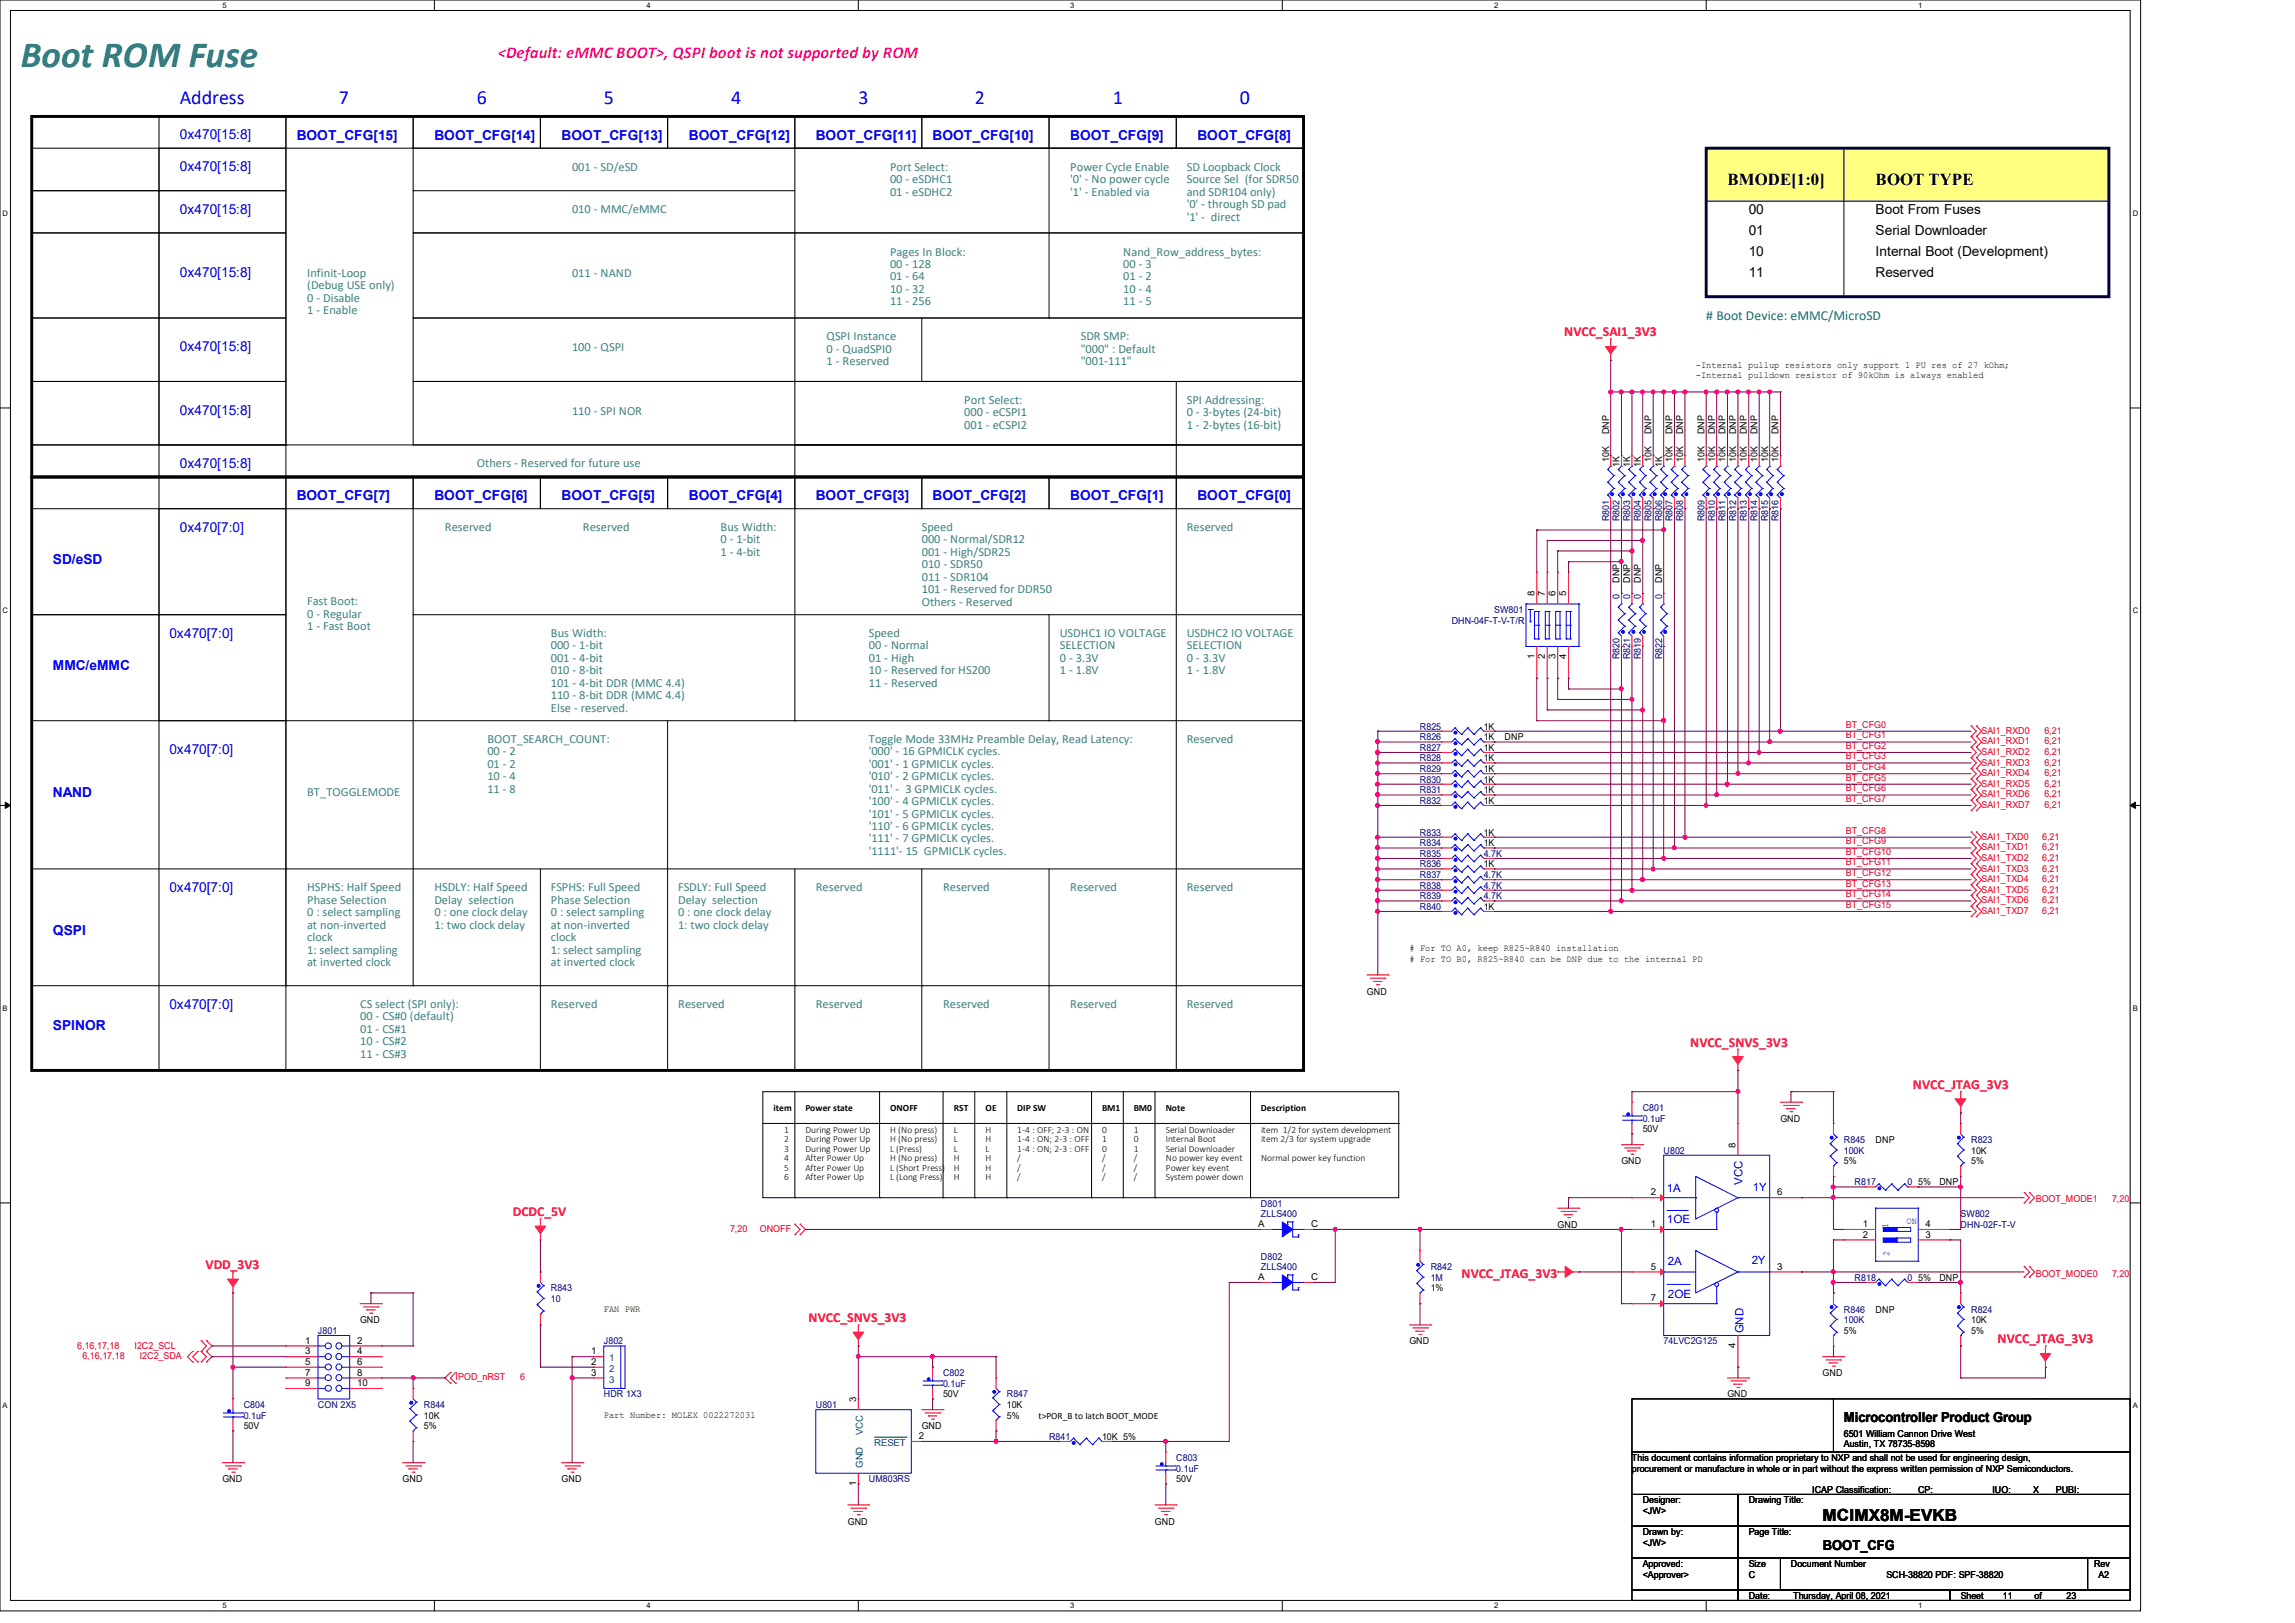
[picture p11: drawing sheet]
<svg xmlns="http://www.w3.org/2000/svg" width="297mm" height="210mm" viewBox="0 0 297 210" stroke-linecap="round" stroke-linejoin="round" font-family="sans-serif">
<defs><g id="words">
<text font-size="4.8" fill="#008080" x="2.7" y="8.7">Boot ROM Fuse</text>
<g font-size="2.6" fill="#00f">
<text x="23.3" y="13.4">Address</text>
<text x="43.9" y="13.4">7</text>
<text x="61.7" y="13.4">6</text>
<text x="78.1" y="13.4">5</text>
<text x="94.6" y="13.4">4</text>
<text x="111.1" y="13.4">3</text>
<text x="126.1" y="13.4">2</text>
<text x="144" y="13.4">1</text>
<text x="160.4" y="13.4">0</text>
</g>
<text font-size="2.2" fill="#f0f" x="64.4" y="7.5">&lt;Default: eMMC BOOT&gt;, QSPI boot is not supported by ROM</text>
<g font-size="2.2">
<text x="223.6" y="23.9">BMODE[1:0]</text>
<text x="242.7" y="23.9">BOOT TYPE</text>
<text x="235.9" y="196.8">MCIMX8M-EVKB</text>
</g>
<g font-size="1.8" fill="#00f">
<text x="23.3" y="18">0x470[15:8]</text>
<text x="23.3" y="22.2">0x470[15:8]</text>
<text x="38.4" y="18.1">BOOT_CFG[15]</text>
<text x="56.2" y="18.1">BOOT_CFG[14]</text>
<text x="72.7" y="18.1">BOOT_CFG[13]</text>
<text x="89.1" y="18.1">BOOT_CFG[12]</text>
<text x="105.6" y="18.1">BOOT_CFG[11]</text>
<text x="120.7" y="18.1">BOOT_CFG[10]</text>
<text x="138.5" y="18.1">BOOT_CFG[9]</text>
<text x="155" y="18.1">BOOT_CFG[8]</text>
<text x="23.3" y="27.6">0x470[15:8]</text>
<text x="23.3" y="35.9">0x470[15:8]</text>
<text x="23.3" y="45.5">0x470[15:8]</text>
<text x="23.3" y="53.7">0x470[15:8]</text>
<text x="23.3" y="60.6">0x470[15:8]</text>
<text x="38.4" y="64.7">BOOT_CFG[7]</text>
<text x="56.2" y="64.7">BOOT_CFG[6]</text>
<text x="72.7" y="64.7">BOOT_CFG[5]</text>
<text x="89.1" y="64.7">BOOT_CFG[4]</text>
<text x="105.6" y="64.7">BOOT_CFG[3]</text>
<text x="120.7" y="64.7">BOOT_CFG[2]</text>
<text x="138.5" y="64.7">BOOT_CFG[1]</text>
<text x="155" y="64.7">BOOT_CFG[0]</text>
<text x="23.3" y="68.8">0x470[7:0]</text>
<text x="6.9" y="72.9">SD/eSD</text>
<text x="21.9" y="82.5">0x470[7:0]</text>
<text x="6.9" y="86.7">MMC/eMMC</text>
<text x="21.9" y="97.6">0x470[7:0]</text>
<text x="6.9" y="103.1">NAND</text>
<text x="21.9" y="115.4">0x470[7:0]</text>
<text x="6.9" y="120.9">QSPI</text>
<text x="21.9" y="130.5">0x470[7:0]</text>
<text x="6.9" y="133.3">SPINOR</text>
</g>
<g font-size="1.8">
<text x="226.3" y="27.6">00</text>
<text x="242.7" y="27.6">Boot From Fuses</text>
<text x="226.3" y="30.4">01</text>
<text x="226.3" y="33.1">10</text>
<text x="226.3" y="35.9">11</text>
<text x="242.7" y="30.4">Serial Downloader</text>
<text x="242.7" y="33.1">Internal Boot (Development)</text>
<text x="242.7" y="35.9">Reserved</text>
<text x="238.6" y="184.1">Microcontroller Product Group</text>
<text x="235.9" y="200.5">BOOT_CFG</text>
</g>
<text font-size="1.8" fill="#008080" x="220.8" y="41.4"># Boot Device: eMMC/MicroSD</text>
<g font-size="1.8" fill="#f00">
<text x="202.4" y="43.5">NVCC_SAI1_3V3</text>
<text x="218.7" y="135.4">NVCC_SNVS_3V3</text>
<text x="247.6" y="140.9">NVCC_JTAG_3V3</text>
<text x="66.4" y="157.4">DCDC_5V</text>
<text x="26.6" y="164.2">VDD_3V3</text>
<text x="189.1" y="165.3">NVCC_JTAG_3V3</text>
<text x="104.6" y="171.1">NVCC_SNVS_3V3</text>
<text x="258.5" y="173.8">NVCC_JTAG_3V3</text>
</g>
<g font-size="1.6" fill="#408080">
<text x="74" y="22.1">001 - SD/eSD</text>
<text x="115.2" y="22.1">Port Select:</text>
<text x="115.2" y="23.7">00 - eSDHC1</text>
<text x="138.5" y="22.1">Power Cycle Enable</text>
<text x="138.5" y="23.7">'0' - No power cycle</text>
<text x="153.6" y="22.1">SD Loopback Clock</text>
<text x="153.6" y="23.7">Source Sel (for SDR50</text>
<text x="74" y="27.6">010 - MMC/eMMC</text>
<text x="115.2" y="25.3">01 - eSDHC2</text>
<text x="138.5" y="25.3">'1' - Enabled via</text>
<text x="153.6" y="25.3">and SDR104 only)</text>
<text x="153.6" y="26.9">'0' - through SD pad</text>
<text x="153.6" y="28.5">'1' - direct</text>
<text x="39.8" y="35.8">Infinit-Loop</text>
<text x="74" y="35.8">011 - NAND</text>
<text x="115.2" y="33.1">Pages In Block:</text>
<text x="115.2" y="34.7">00 - 128</text>
<text x="145.4" y="33.1">Nand_Row_address_bytes:</text>
<text x="145.4" y="34.7">00 - 3</text>
<text x="39.8" y="37.4">(Debug USE only)</text>
<text x="39.8" y="39">0 - Disable</text>
<text x="39.8" y="40.6">1 - Enable</text>
<text x="115.2" y="36.3">01 - 64</text>
<text x="115.2" y="37.9">10 - 32</text>
<text x="115.2" y="39.5">11 - 256</text>
<text x="145.4" y="36.3">01 - 2</text>
<text x="145.4" y="37.9">10 - 4</text>
<text x="145.4" y="39.5">11 - 5</text>
<text x="74" y="45.4">100 - QSPI</text>
<text x="107" y="44">QSPI Instance</text>
<text x="107" y="45.6">0 - QuadSPI0</text>
<text x="107" y="47.2">1 - Reserved</text>
<text x="139.9" y="44">SDR SMP:</text>
<text x="139.9" y="45.6">&quot;000&quot; : Default</text>
<text x="139.9" y="47.2">&quot;001-111&quot;</text>
<text x="74" y="53.6">110 - SPI NOR</text>
<text x="124.8" y="52.2">Port Select:</text>
<text x="124.8" y="53.8">000 - eCSPI1</text>
<text x="153.6" y="52.2">SPI Addressing:</text>
<text x="153.6" y="53.8">0 - 3-bytes (24-bit)</text>
<text x="124.8" y="55.5">001 - eCSPI2</text>
<text x="153.6" y="55.5">1 - 2-bytes (16-bit)</text>
<text x="61.7" y="60.5">Others - Reserved for future use</text>
<text x="57.6" y="68.7">Reserved</text>
<text x="75.4" y="68.7">Reserved</text>
<text x="93.3" y="68.7">Bus Width:</text>
<text x="93.3" y="70.3">0 - 1-bit</text>
<text x="93.3" y="71.9">1 - 4-bit</text>
<text x="119.3" y="68.7">Speed</text>
<text x="119.3" y="70.3">000 - Normal/SDR12</text>
<text x="119.3" y="71.9">001 - High/SDR25</text>
<text x="153.6" y="68.7">Reserved</text>
<text x="119.3" y="73.5">010 - SDR50</text>
<text x="119.3" y="75.1">011 - SDR104</text>
<text x="119.3" y="76.8">101 - Reserved for DDR50</text>
<text x="39.8" y="78.3">Fast Boot:</text>
<text x="39.8" y="79.9">0 - Regular</text>
<text x="39.8" y="81.5">1 - Fast Boot</text>
<text x="71.3" y="82.4">Bus Width:</text>
<text x="112.4" y="82.4">Speed</text>
<text x="119.3" y="78.4">Others - Reserved</text>
<text x="137.2" y="82.4">USDHC1 IO VOLTAGE</text>
<text x="153.6" y="82.4">USDHC2 IO VOLTAGE</text>
<text x="71.3" y="84">000 - 1-bit</text>
<text x="71.3" y="85.6">001 - 4-bit</text>
<text x="71.3" y="87.2">010 - 8-bit</text>
<text x="71.3" y="88.9">101 - 4-bit DDR (MMC 4.4)</text>
<text x="112.4" y="84">00 - Normal</text>
<text x="112.4" y="85.6">01 - High</text>
<text x="112.4" y="87.2">10 - Reserved for HS200</text>
<text x="112.4" y="88.9">11 - Reserved</text>
<text x="137.2" y="84">SELECTION</text>
<text x="137.2" y="85.6">0 - 3.3V</text>
<text x="137.2" y="87.2">1 - 1.8V</text>
<text x="153.6" y="84">SELECTION</text>
<text x="153.6" y="85.6">0 - 3.3V</text>
<text x="153.6" y="87.2">1 - 1.8V</text>
<text x="71.3" y="90.5">110 - 8-bit DDR (MMC 4.4)</text>
<text x="71.3" y="92.1">Else - reserved.</text>
<text x="63.1" y="96.1">BOOT_SEARCH_COUNT:</text>
<text x="63.1" y="97.7">00 - 2</text>
<text x="63.1" y="99.4">01 - 2</text>
<text x="63.1" y="101">10 - 4</text>
<text x="112.4" y="96.1">Toggle Mode 33MHz Preamble Delay, Read Latency:</text>
<text x="112.4" y="97.7">'000' - 16 GPMICLK cycles.</text>
<text x="112.4" y="99.4">'001' - 1 GPMICLK cycles.</text>
<text x="112.4" y="101">'010' - 2 GPMICLK cycles.</text>
<text x="153.6" y="96.1">Reserved</text>
<text x="39.8" y="103">BT_TOGGLEMODE</text>
<text x="63.1" y="102.6">11 - 8</text>
<text x="112.4" y="102.6">'011' - 3 GPMICLK cycles.</text>
<text x="112.4" y="104.2">'100' - 4 GPMICLK cycles.</text>
<text x="112.4" y="105.8">'101' - 5 GPMICLK cycles.</text>
<text x="112.4" y="107.4">'110' - 6 GPMICLK cycles.</text>
<text x="112.4" y="109">'111' - 7 GPMICLK cycles.</text>
<text x="112.4" y="110.6">'1111'- 15 GPMICLK cycles.</text>
<text x="39.8" y="115.4">HSPHS: Half Speed</text>
<text x="39.8" y="117">Phase Selection</text>
<text x="39.8" y="118.6">0 : select sampling</text>
<text x="56.2" y="115.4">HSDLY: Half Speed</text>
<text x="56.2" y="117">Delay selection</text>
<text x="56.2" y="118.6">0 : one clock delay</text>
<text x="71.3" y="115.4">FSPHS: Full Speed</text>
<text x="71.3" y="117">Phase Selection</text>
<text x="71.3" y="118.6">0 : select sampling</text>
<text x="87.8" y="115.4">FSDLY: Full Speed</text>
<text x="87.8" y="117">Delay selection</text>
<text x="87.8" y="118.6">0 : one clock delay</text>
<text x="105.6" y="115.4">Reserved</text>
<text x="122" y="115.4">Reserved</text>
<text x="138.5" y="115.4">Reserved</text>
<text x="153.6" y="115.4">Reserved</text>
<text x="39.8" y="120.2">at non-inverted</text>
<text x="39.8" y="121.8">clock</text>
<text x="39.8" y="123.4">1: select sampling</text>
<text x="39.8" y="125">at inverted clock</text>
<text x="56.2" y="120.2">1: two clock delay</text>
<text x="71.3" y="120.2">at non-inverted</text>
<text x="71.3" y="121.8">clock</text>
<text x="71.3" y="123.4">1: select sampling</text>
<text x="71.3" y="125">at inverted clock</text>
<text x="87.8" y="120.2">1: two clock delay</text>
<text x="46.6" y="130.4">CS select (SPI only):</text>
<text x="71.3" y="130.4">Reserved</text>
<text x="87.8" y="130.4">Reserved</text>
<text x="105.6" y="130.4">Reserved</text>
<text x="122" y="130.4">Reserved</text>
<text x="138.5" y="130.4">Reserved</text>
<text x="153.6" y="130.4">Reserved</text>
<text x="46.6" y="132">00 - CS#0 (default)</text>
<text x="46.6" y="133.6">01 - CS#1</text>
<text x="46.6" y="135.3">10 - CS#2</text>
<text x="46.6" y="136.9">11 - CS#3</text>
</g>
<g font-size="1.5" fill="#00f">
<text x="215.7" y="154.3">1A</text>
<text x="225.5" y="153.3" transform="rotate(-90 225.5 153.3)">VCC</text>
<text x="226.9" y="154.1">1Y</text>
<text x="215.7" y="158.2">1OE</text>
<text x="215.9" y="168">2OE</text>
<text x="215.9" y="163.7">2A</text>
<text x="226.7" y="163.6">2Y</text>
<text x="225.6" y="172.5" transform="rotate(-90 225.6 172.5)">GND</text>
</g>
<g font-size="1.2">
<text x="219.5" y="47.6">-Internal pullup resistors only support 1 PU res of 27 kOhm;</text>
<text x="219.5" y="48.9">-Internal pulldown resistor of 90kOhm is always enabled</text>
<text x="208.2" y="59.8" transform="rotate(-90 208.2 59.8)">10K</text>
<text x="208.2" y="56.2" transform="rotate(-90 208.2 56.2)">DNP</text>
<text x="213.7" y="59.8" transform="rotate(-90 213.7 59.8)">10K</text>
<text x="213.7" y="56.2" transform="rotate(-90 213.7 56.2)">DNP</text>
<text x="216.4" y="59.8" transform="rotate(-90 216.4 59.8)">10K</text>
<text x="216.4" y="56.2" transform="rotate(-90 216.4 56.2)">DNP</text>
<text x="217.8" y="59.8" transform="rotate(-90 217.8 59.8)">10K</text>
<text x="217.8" y="56.2" transform="rotate(-90 217.8 56.2)">DNP</text>
<text x="220.6" y="59.8" transform="rotate(-90 220.6 59.8)">10K</text>
<text x="220.6" y="56.2" transform="rotate(-90 220.6 56.2)">DNP</text>
<text x="222" y="59.8" transform="rotate(-90 222 59.8)">10K</text>
<text x="222" y="56.2" transform="rotate(-90 222 56.2)">DNP</text>
<text x="223.3" y="59.8" transform="rotate(-90 223.3 59.8)">10K</text>
<text x="223.3" y="56.2" transform="rotate(-90 223.3 56.2)">DNP</text>
<text x="224.7" y="59.8" transform="rotate(-90 224.7 59.8)">10K</text>
<text x="224.7" y="56.2" transform="rotate(-90 224.7 56.2)">DNP</text>
<text x="226.1" y="59.8" transform="rotate(-90 226.1 59.8)">10K</text>
<text x="226.1" y="56.2" transform="rotate(-90 226.1 56.2)">DNP</text>
<text x="227.5" y="59.8" transform="rotate(-90 227.5 59.8)">10K</text>
<text x="227.5" y="56.2" transform="rotate(-90 227.5 56.2)">DNP</text>
<text x="228.8" y="59.8" transform="rotate(-90 228.8 59.8)">10K</text>
<text x="230.2" y="59.8" transform="rotate(-90 230.2 59.8)">10K</text>
<text x="230.2" y="56.2" transform="rotate(-90 230.2 56.2)">DNP</text>
<text x="209.6" y="60.5" transform="rotate(-90 209.6 60.5)">1K</text>
<text x="211" y="60.5" transform="rotate(-90 211 60.5)">1K</text>
<text x="212.3" y="60.5" transform="rotate(-90 212.3 60.5)">1K</text>
<text x="215.1" y="60.5" transform="rotate(-90 215.1 60.5)">1K</text>
<text x="198.6" y="77.2" transform="rotate(-90 198.6 77.2)">8</text>
<text x="199.9" y="77.2" transform="rotate(-90 199.9 77.2)">7</text>
<text x="201.3" y="77.2" transform="rotate(-90 201.3 77.2)">6</text>
<text x="202.7" y="77.2" transform="rotate(-90 202.7 77.2)">5</text>
<text x="209.6" y="75.4" transform="rotate(-90 209.6 75.4)">DNP</text>
<text x="211" y="75.4" transform="rotate(-90 211 75.4)">DNP</text>
<text x="212.3" y="75.4" transform="rotate(-90 212.3 75.4)">DNP</text>
<text x="215.1" y="75.4" transform="rotate(-90 215.1 75.4)">DNP</text>
<text x="198.6" y="85.3" transform="rotate(-90 198.6 85.3)">1</text>
<text x="199.9" y="85.3" transform="rotate(-90 199.9 85.3)">2</text>
<text x="201.3" y="85.3" transform="rotate(-90 201.3 85.3)">3</text>
<text x="202.7" y="85.3" transform="rotate(-90 202.7 85.3)">4</text>
<text x="192" y="95.8">1K</text>
<text x="192" y="94.4">1K</text>
<text x="194.7" y="95.8">DNP</text>
<text x="192" y="98.5">1K</text>
<text x="192" y="99.9">1K</text>
<text x="192" y="101.3">1K</text>
<text x="192" y="97.2">1K</text>
<text x="192" y="102.6">1K</text>
<text x="192" y="104">1K</text>
<text x="192" y="112.2">1K</text>
<text x="192" y="109.5">1K</text>
<text x="192" y="108.1">1K</text>
<text x="192" y="117.7">1K</text>
<text x="182.4" y="123.1"># For TO A0, keep R825~R840 installation</text>
<text x="182.4" y="124.5"># For TO B0, R825~R840 can be DNP due to the internal PD</text>
<text x="176.9" y="128.7">GND</text>
<text x="100.1" y="143.8">item</text>
<text x="104.2" y="143.8">Power state</text>
<text x="115.2" y="143.8">ONOFF</text>
<text x="123.4" y="143.8">RST</text>
<text x="127.6" y="143.8">OE</text>
<text x="131.7" y="143.8">DIP SW</text>
<text x="142.6" y="143.8">BM1</text>
<text x="146.7" y="143.8">BM0</text>
<text x="150.9" y="143.8">Note</text>
<text x="163.2" y="143.8">Description</text>
<text x="101.5" y="146.6">1</text>
<text x="101.5" y="147.8">2</text>
<text x="101.5" y="149">3</text>
<text x="104.2" y="146.6">During Power Up</text>
<text x="104.2" y="147.8">During Power Up</text>
<text x="104.2" y="149">During Power Up</text>
<text x="115.2" y="146.6">H (No press)</text>
<text x="115.2" y="147.8">H (No press)</text>
<text x="115.2" y="149">L (Press)</text>
<text x="123.4" y="146.6">L</text>
<text x="123.4" y="147.8">L</text>
<text x="123.4" y="149">L</text>
<text x="127.6" y="146.6">H</text>
<text x="127.6" y="147.8">H</text>
<text x="127.6" y="149">L</text>
<text x="131.7" y="146.6">1-4 : OFF; 2-3 : ON</text>
<text x="131.7" y="147.8">1-4 : ON; 2-3 : OFF</text>
<text x="131.7" y="149">1-4 : ON; 2-3 : OFF</text>
<text x="142.6" y="146.6">0</text>
<text x="142.6" y="147.8">1</text>
<text x="142.6" y="149">0</text>
<text x="146.7" y="146.6">1</text>
<text x="146.7" y="147.8">0</text>
<text x="146.7" y="149">1</text>
<text x="150.9" y="146.6">Serial Downloader</text>
<text x="150.9" y="147.8">Internal Boot</text>
<text x="150.9" y="149">Serial Downloader</text>
<text x="163.2" y="146.6">item 1/2 for system development</text>
<text x="163.2" y="147.8">item 2/3 for system upgrade</text>
<text x="212.6" y="146.5">50V</text>
<text x="224.6" y="148.5" transform="rotate(-90 224.6 148.5)">8</text>
<text x="230.4" y="145.2">GND</text>
<text x="242.7" y="147.9">DNP</text>
<text x="255.1" y="149.3">10K</text>
<text x="101.5" y="150.2">4</text>
<text x="101.5" y="151.5">5</text>
<text x="101.5" y="152.7">6</text>
<text x="104.2" y="150.2">After Power Up</text>
<text x="104.2" y="151.5">After Power Up</text>
<text x="104.2" y="152.7">After Power Up</text>
<text x="115.2" y="150.2">H (No press)</text>
<text x="115.2" y="151.5">L (Short Press)</text>
<text x="115.2" y="152.7">L (Long Press)</text>
<text x="123.4" y="150.2">H</text>
<text x="123.4" y="151.5">H</text>
<text x="123.4" y="152.7">H</text>
<text x="127.6" y="150.2">H</text>
<text x="127.6" y="151.5">H</text>
<text x="127.6" y="152.7">H</text>
<text x="131.7" y="150.2">/</text>
<text x="131.7" y="151.5">/</text>
<text x="131.7" y="152.7">/</text>
<text x="142.6" y="150.2">/</text>
<text x="142.6" y="151.5">/</text>
<text x="142.6" y="152.7">/</text>
<text x="146.7" y="150.2">/</text>
<text x="146.7" y="151.5">/</text>
<text x="146.7" y="152.7">/</text>
<text x="150.9" y="150.2">No power key event</text>
<text x="150.9" y="151.5">Power key event</text>
<text x="150.9" y="152.7">System power down</text>
<text x="163.2" y="150.2">Normal power key function</text>
<text x="209.8" y="150.6">GND</text>
<text x="213.6" y="154.7">2</text>
<text x="230" y="154.7">6</text>
<text x="238.6" y="150.6">5%</text>
<text x="248.2" y="153.4">5%</text>
<text x="251" y="153.4">DNP</text>
<text x="255.1" y="150.6">5%</text>
<text x="162.8" y="158.8">A</text>
<text x="169.7" y="158.8">C</text>
<text x="201.6" y="158.9">GND</text>
<text x="213.6" y="158.8">1</text>
<text x="241.1" y="158.8">1</text>
<text x="241.1" y="160.1">2</text>
<text x="249.2" y="160.1">3</text>
<text x="249.2" y="158.8">4</text>
<text x="162.8" y="165.6">A</text>
<text x="169.7" y="165.6">C</text>
<text x="185.2" y="167.1">1%</text>
<text x="213.6" y="164.3">5</text>
<text x="230" y="164.3">3</text>
<text x="248.2" y="165.7">5%</text>
<text x="251" y="165.7">DNP</text>
<text x="39.5" y="173.9">1</text>
<text x="46.2" y="173.9">2</text>
<text x="46.6" y="171.2">GND</text>
<text x="78.1" y="169.7">FAN PWR</text>
<text x="182.4" y="173.9">GND</text>
<text x="213.6" y="168.4">7</text>
<text x="238.6" y="172.6">5%</text>
<text x="242.7" y="169.8">DNP</text>
<text x="255.1" y="171.2">10K</text>
<text x="255.1" y="172.6">5%</text>
<text x="39.5" y="175.3">3</text>
<text x="39.5" y="176.6">5</text>
<text x="39.5" y="178">7</text>
<text x="39.5" y="179.4">9</text>
<text x="46.2" y="175.3">4</text>
<text x="46.2" y="176.6">6</text>
<text x="46.2" y="178">8</text>
<text x="46.2" y="179.4">10</text>
<text x="76.5" y="175.3">1</text>
<text x="76.5" y="176.6">2</text>
<text x="76.5" y="178">3</text>
<text x="224.6" y="174.4" transform="rotate(-90 224.6 174.4)">4</text>
<text x="235.9" y="178.1">GND</text>
<text x="31.5" y="184.9">50V</text>
<text x="54.9" y="183.6">10K</text>
<text x="54.9" y="184.9">5%</text>
<text x="78.1" y="183.4">Part Number: MOLEX 0022272031</text>
<text x="110.8" y="181.4" transform="rotate(-90 110.8 181.4)">3</text>
<text x="119.3" y="184.9">GND</text>
<text x="122" y="180.8">50V</text>
<text x="130.3" y="182.2">10K</text>
<text x="130.3" y="183.6">5%</text>
<text x="134.4" y="183.6">t&gt;POR_B to latch BOOT_MODE</text>
<text x="223.6" y="180.8">GND</text>
<text x="28.8" y="191.8">GND</text>
<text x="52.1" y="191.8">GND</text>
<text x="72.7" y="191.8">GND</text>
<text x="118.9" y="186.2">2</text>
<text x="142.6" y="186.3">10K 5%</text>
<text x="152.2" y="191.8">50V</text>
<text x="211.2" y="189">This document contains information proprietary to NXP and shall not be used for engineering design,</text>
<text x="211.2" y="190.4">procurement or manufacture in whole or in part without the express written permission of NXP Semiconductors.</text>
<text x="238.6" y="186">6501 William Cannon Drive West</text>
<text x="238.6" y="187.3">Austin, TX 78735-8598</text>
<text x="109.7" y="197.3">GND</text>
<text x="110.8" y="192.3" transform="rotate(-90 110.8 192.3)">1</text>
<text x="149.5" y="197.3">GND</text>
<text x="212.6" y="194.5">Designer:</text>
<text x="212.6" y="195.9">&lt;JW&gt;</text>
<text x="226.3" y="194.5">Drawing Title:</text>
<text x="234.5" y="193.2">ICAP Classification:</text>
<text x="248.2" y="193.2">CP:</text>
<text x="251.7" y="193.2">___</text>
<text x="257.8" y="193.2">IUO:</text>
<text x="262.5" y="193.2">_X_</text>
<text x="266.1" y="193.2">PUBI:</text>
<text x="270.2" y="193.2">___</text>
<text x="212.6" y="198.6">Drawn by:</text>
<text x="212.6" y="202.7">Approved:</text>
<text x="212.6" y="200">&lt;JW&gt;</text>
<text x="226.3" y="202.7">Size</text>
<text x="226.3" y="198.6">Page Title:</text>
<text x="231.8" y="202.7">Document Number</text>
<text x="271" y="202.7">Rev</text>
<text x="212.6" y="204.1">&lt;Approver&gt;</text>
<text x="226.3" y="206.9">Date:</text>
<text x="226.3" y="204.1">C</text>
<text x="232.1" y="206.9">Thursday, April 08, 2021</text>
<text x="244.1" y="204.1">SCH-38820 PDF: SPF-38820</text>
<text x="253.7" y="206.9">Sheet</text>
<text x="259.2" y="206.9">11</text>
<text x="263.3" y="206.9">of</text>
<text x="267.5" y="206.9">23</text>
<text x="271.6" y="204.1">A2</text>
</g>
<g font-size="1.2" fill="#000080">
<text x="208.2" y="67.5" transform="rotate(-90 208.2 67.5)">R801</text>
<text x="209.6" y="67.5" transform="rotate(-90 209.6 67.5)">R802</text>
<text x="211" y="67.5" transform="rotate(-90 211 67.5)">R803</text>
<text x="212.3" y="67.5" transform="rotate(-90 212.3 67.5)">R804</text>
<text x="213.7" y="67.5" transform="rotate(-90 213.7 67.5)">R805</text>
<text x="215.1" y="67.5" transform="rotate(-90 215.1 67.5)">R806</text>
<text x="216.4" y="67.5" transform="rotate(-90 216.4 67.5)">R807</text>
<text x="217.8" y="67.5" transform="rotate(-90 217.8 67.5)">R808</text>
<text x="220.6" y="67.5" transform="rotate(-90 220.6 67.5)">R809</text>
<text x="222" y="67.5" transform="rotate(-90 222 67.5)">R810</text>
<text x="223.3" y="67.5" transform="rotate(-90 223.3 67.5)">R811</text>
<text x="224.7" y="67.5" transform="rotate(-90 224.7 67.5)">R812</text>
<text x="226.1" y="67.5" transform="rotate(-90 226.1 67.5)">R813</text>
<text x="227.5" y="67.5" transform="rotate(-90 227.5 67.5)">R814</text>
<text x="228.8" y="67.5" transform="rotate(-90 228.8 67.5)">R815</text>
<text x="230.2" y="67.5" transform="rotate(-90 230.2 67.5)">R816</text>
<text x="209.6" y="77.5" transform="rotate(-90 209.6 77.5)">0</text>
<text x="211" y="77.5" transform="rotate(-90 211 77.5)">0</text>
<text x="212.3" y="77.5" transform="rotate(-90 212.3 77.5)">0</text>
<text x="215.1" y="77.5" transform="rotate(-90 215.1 77.5)">0</text>
<text x="187.9" y="80.7">DHN-04F-T-V-T/R</text>
<text x="193.4" y="79.3">SW801</text>
<text x="209.6" y="85.3" transform="rotate(-90 209.6 85.3)">R820</text>
<text x="211" y="85.3" transform="rotate(-90 211 85.3)">R821</text>
<text x="212.3" y="85.3" transform="rotate(-90 212.3 85.3)">R819</text>
<text x="215.1" y="85.3" transform="rotate(-90 215.1 85.3)">R822</text>
<text x="183.8" y="95.8">R826</text>
<text x="183.8" y="94.4">R825</text>
<text x="183.8" y="98.5">R828</text>
<text x="183.8" y="99.9">R829</text>
<text x="183.8" y="101.3">R830</text>
<text x="183.8" y="97.2">R827</text>
<text x="183.8" y="102.6">R831</text>
<text x="183.8" y="104">R832</text>
<text x="183.8" y="112.2">R836</text>
<text x="183.8" y="110.9">R835</text>
<text x="183.8" y="109.5">R834</text>
<text x="183.8" y="113.6">R837</text>
<text x="183.8" y="108.1">R833</text>
<text x="192" y="110.9">4.7K</text>
<text x="192" y="113.6">4.7K</text>
<text x="183.8" y="117.7">R840</text>
<text x="183.8" y="115">R838</text>
<text x="183.8" y="116.3">R839</text>
<text x="192" y="115">4.7K</text>
<text x="192" y="116.3">4.7K</text>
<text x="212.6" y="143.8">C801</text>
<text x="212.6" y="145.2">0.1uF</text>
<text x="215.3" y="149.3">U802</text>
<text x="238.6" y="147.9">R845</text>
<text x="238.6" y="149.3">100K</text>
<text x="255.1" y="147.9">R823</text>
<text x="240" y="153.4">R817</text>
<text x="246.9" y="153.4">0</text>
<text x="163.2" y="156.1">D801</text>
<text x="163.2" y="157.5">ZLLS400</text>
<text x="253.7" y="157.5">SW802</text>
<text x="253.7" y="158.9">DHN-02F-T-V</text>
<text x="71.3" y="167.1">R843</text>
<text x="163.2" y="163">D802</text>
<text x="163.2" y="164.3">ZLLS400</text>
<text x="185.2" y="164.3">R842</text>
<text x="185.2" y="165.7">1M</text>
<text x="240" y="165.7">R818</text>
<text x="246.9" y="165.7">0</text>
<text x="41.1" y="172.6">J801</text>
<text x="71.3" y="168.4">10</text>
<text x="78.1" y="173.9">J802</text>
<text x="215.3" y="173.9">74LVC2G125</text>
<text x="238.6" y="169.8">R846</text>
<text x="238.6" y="171.2">100K</text>
<text x="255.1" y="169.8">R824</text>
<text x="122" y="178.1">C802</text>
<text x="122" y="179.4">0.1uF</text>
<text x="31.5" y="182.2">C804</text>
<text x="31.5" y="183.6">0.1uF</text>
<text x="41.1" y="182.2">CON 2X5</text>
<text x="54.9" y="182.2">R844</text>
<text x="78.1" y="180.8">HDR 1X3</text>
<text x="105.6" y="182.2">U801</text>
<text x="130.3" y="180.8">R847</text>
<text x="112.4" y="191.8">UM803RS</text>
<text x="135.8" y="186.3">R841</text>
<text x="152.2" y="189">C803</text>
<text x="152.2" y="190.4">0.1uF</text>
</g>
<g font-size="1.2" fill="#f00">
<text x="238.9" y="94.1">BT_CFG0</text>
<text x="238.9" y="95.5">BT_CFG1</text>
<text x="256.4" y="95">SAI1_RXD0</text>
<text x="264.6" y="95">6,21</text>
<text x="238.9" y="96.9">BT_CFG2</text>
<text x="238.9" y="98.3">BT_CFG3</text>
<text x="238.9" y="101">BT_CFG5</text>
<text x="238.9" y="99.7">BT_CFG4</text>
<text x="256.4" y="96.3">SAI1_RXD1</text>
<text x="256.4" y="97.7">SAI1_RXD2</text>
<text x="256.4" y="99.1">SAI1_RXD3</text>
<text x="256.4" y="100.4">SAI1_RXD4</text>
<text x="256.4" y="101.8">SAI1_RXD5</text>
<text x="264.6" y="96.3">6,21</text>
<text x="264.6" y="97.7">6,21</text>
<text x="264.6" y="99.1">6,21</text>
<text x="264.6" y="100.4">6,21</text>
<text x="264.6" y="101.8">6,21</text>
<text x="238.9" y="102.4">BT_CFG6</text>
<text x="238.9" y="103.8">BT_CFG7</text>
<text x="238.9" y="107.9">BT_CFG8</text>
<text x="256.4" y="103.2">SAI1_RXD6</text>
<text x="256.4" y="104.6">SAI1_RXD7</text>
<text x="264.6" y="103.2">6,21</text>
<text x="264.6" y="104.6">6,21</text>
<text x="238.9" y="109.3">BT_CFG9</text>
<text x="238.9" y="110.6">BT_CFG10</text>
<text x="238.9" y="112">BT_CFG11</text>
<text x="238.9" y="113.4">BT_CFG12</text>
<text x="256.4" y="108.7">SAI1_TXD0</text>
<text x="256.4" y="110">SAI1_TXD1</text>
<text x="256.4" y="111.4">SAI1_TXD2</text>
<text x="256.4" y="112.8">SAI1_TXD3</text>
<text x="264.3" y="108.7">6,21</text>
<text x="264.3" y="110">6,21</text>
<text x="264.3" y="111.4">6,21</text>
<text x="264.3" y="112.8">6,21</text>
<text x="238.9" y="114.7">BT_CFG13</text>
<text x="238.9" y="116.1">BT_CFG14</text>
<text x="238.9" y="117.5">BT_CFG15</text>
<text x="256.4" y="114.1">SAI1_TXD4</text>
<text x="256.4" y="115.5">SAI1_TXD5</text>
<text x="256.4" y="116.9">SAI1_TXD6</text>
<text x="256.4" y="118.3">SAI1_TXD7</text>
<text x="264.3" y="114.1">6,21</text>
<text x="264.3" y="115.5">6,21</text>
<text x="264.3" y="116.9">6,21</text>
<text x="264.3" y="118.3">6,21</text>
<text x="263.5" y="155.6">BOOT_MODE1</text>
<text x="273.3" y="155.6">7,20</text>
<text x="94.5" y="159.4">7,20</text>
<text x="98.3" y="159.4">ONOFF</text>
<text x="263.5" y="165.2">BOOT_MODE0</text>
<text x="273.3" y="165.2">7,20</text>
<text x="10" y="174.5">6,16,17,18</text>
<text x="10.7" y="175.9">6,16,17,18</text>
<text x="17.4" y="174.5">I2C2_SCL</text>
<text x="18.1" y="175.9">I2C2_SDA</text>
<text x="59" y="178.6">IPOD_nRST</text>
<text x="67.3" y="178.6">6</text>
</g>
<g font-size="1.2" fill="#00f">
<text x="244.3" y="159" transform="rotate(-90 244.3 159)">1</text>
<text x="246.7" y="158.3">ON</text>
<text x="244.5" y="162.5" transform="rotate(-90 244.5 162.5)">2</text>
</g>
<g font-size="1.2" fill="#004080">
<text x="78.8" y="176.1">1</text>
<text x="78.8" y="177.5">2</text>
<text x="78.8" y="178.9">3</text>
<text x="111.7" y="185.7" transform="rotate(-90 111.7 185.7)">VCC</text>
<text x="111.7" y="189.9" transform="rotate(-90 111.7 189.9)">GND</text>
<text x="113.2" y="187.1">RESET</text>
</g>
<g font-size="1">
<text x="28.8" y="1">5</text>
<text x="83.7" y="1">4</text>
<text x="138.5" y="1">3</text>
<text x="193.4" y="1">2</text>
<text x="248.2" y="1">1</text>
<text x=".3" y="27.9">D</text>
<text x="276" y="27.9">D</text>
<text x=".3" y="79.4">C</text>
<text x="276" y="79.4">C</text>
<text x=".3" y="130.8">B</text>
<text x="276" y="130.8">B</text>
<text x=".3" y="182.2">A</text>
<text x="276" y="182.2">A</text>
<text x="28.8" y="208.1">5</text>
<text x="83.7" y="208.1">4</text>
<text x="138.5" y="208.1">3</text>
<text x="193.4" y="208.1">2</text>
<text x="248.2" y="208.1">1</text>
</g>
</g></defs>
<path d="M0 0h277v208.4h-277zM1.4 1.4h274.3v205.7h-274.3z" fill="none" stroke="#000" stroke-width=".13"/>
<g fill="#fff">
<path d="M28.8 .1h.5v1.1h-.5z"/>
<path d="M28.8 207.2h.5v1.1h-.5z"/>
</g>
<path d="M56.2 0v1.4M56.2 207.1v1.3" fill="none" stroke="#000" stroke-width=".13"/>
<g fill="#fff">
<path d="M83.7 .1h.5v1.1h-.5z"/>
<path d="M83.7 207.2h.5v1.1h-.5z"/>
</g>
<path d="M111.1 0v1.4M111.1 207.1v1.3" fill="none" stroke="#000" stroke-width=".13"/>
<g fill="#fff">
<path d="M138.5 .1h.6v1.1h-.6z"/>
<path d="M138.5 207.2h.6v1.1h-.6z"/>
</g>
<path d="M165.9 0v1.4M165.9 207.1v1.3" fill="none" stroke="#000" stroke-width=".13"/>
<g fill="#fff">
<path d="M193.4 .1h.5v1.1h-.5z"/>
<path d="M193.4 207.2h.5v1.1h-.5z"/>
</g>
<path d="M220.8 0v1.4M220.8 207.1v1.3" fill="none" stroke="#000" stroke-width=".13"/>
<g fill="#fff">
<path d="M248.2 .1h.6v1.1h-.6z"/>
<path d="M248.2 207.2h.6v1.1h-.6z"/>
<path d="M.3 27.1h.8v1.1h-.8z"/>
<path d="M276 27.1h.7v1.1h-.7z"/>
<path d="M.3 78.5h.8v1.1h-.8z"/>
<path d="M276 78.5h.7v1.1h-.7z"/>
</g>
<path d="M0 52.8h1.4M275.7 52.8h1.3" fill="none" stroke="#000" stroke-width=".13"/>
<g fill="#fff">
<path d="M.3 129.9h.7v1.1h-.7z"/>
<path d="M276 129.9h.6v1.1h-.6z"/>
</g>
<path d="M0 104.2h1.4M275.7 104.2h1.3" fill="none" stroke="#000" stroke-width=".13"/>
<path d="M.7 103.8l.7 .4-.7 .4zM275.7 104.2l.7-.4v.8z" fill="#000" stroke="#000" stroke-width=".13"/>
<g fill="#fff">
<path d="M.3 181.4h.7v1.1h-.7z"/>
<path d="M276 181.4h.6v1.1h-.6z"/>
</g>
<g fill="none" stroke="#000" stroke-width=".13">
<path d="M4.1 19.2h16.5v5.5h-16.5zM20.6 15.1h16.4v4.1h-16.4zM20.6 19.2h16.4v5.5h-16.4zM37 15.1h16.5v4.1h-16.5zM37 19.2v38.4M53.5 15.1h16.4v4.1h-16.4zM53.5 19.2h115.2v10.9h-115.2zM69.9 15.1h16.5v4.1h-16.5zM86.4 15.1h16.5v4.1h-16.5zM102.9 15.1h16.4v4.1h-16.4zM102.9 19.2h65.8v38.4h-65.8zM119.3 15.1h16.5v4.1h-16.5z"/>
<path d="M135.8 15.1h16.4v4.1h-16.4zM135.8 19.2v21.9M152.2 15.1h16.5v4.1h-16.5zM238.6 19.2v19.2M4.1 30.1h16.5v11h-16.5zM4.1 24.7h16.5v5.4h-16.5zM20.6 24.7h16.4v5.4h-16.4zM20.6 30.1h16.4v11h-16.4zM53.5 30.1h115.2v11h-115.2zM53.5 24.7h.1M53.5 24.7h49.4M220.8 26h52.1"/>
<path d="M238.6 38.4h.1M272.9 26h.1M4.1 49.4h16.5v8.2h-16.5zM4.1 41.1h16.5v8.3h-16.5zM4.1 57.6h164.6M20.6 41.1h16.4v8.3h-16.4zM20.6 49.4h16.4v8.2h-16.4zM20.6 57.6h16.4v4.1h-16.4zM37 57.6h.1M53.5 41.1h115.2v8.3h-115.2zM53.5 49.4h115.2v8.2h-115.2zM102.9 57.6h49.3v4.1h-49.3z"/>
<path d="M119.3 49.4h.1M119.3 41.1v8.3M135.8 41.1h.1M152.2 57.6h.1M152.2 49.4v8.2M168.7 57.6h.1M4.1 65.8h16.5v13.7h-16.5zM4.1 79.5h16.5v13.8h-16.5zM20.6 61.7h16.4v4.1h-16.4zM20.6 65.8h16.4v13.7h-16.4zM20.6 79.5h16.4v13.8h-16.4zM37 61.7h16.5v4.1h-16.5z"/>
<path d="M37 65.8v61.8M53.5 61.7h16.4v4.1h-16.4zM53.5 79.5h.1M53.5 79.5h115.2M53.5 65.8v61.8M69.9 61.7h16.5v4.1h-16.5zM86.4 61.7h16.5v4.1h-16.5zM102.9 61.7h16.4v4.1h-16.4zM102.9 65.8v27.5M119.3 61.7h16.5v4.1h-16.5zM135.8 61.7h16.4v4.1h-16.4zM135.8 79.5v13.8"/>
<path d="M152.2 61.7h16.5v4.1h-16.5zM152.2 65.8v72.7M20.6 93.3h16.4v45.2h-16.4zM37 93.3h.1M37 93.3h131.7M86.4 93.3v45.2M102.9 93.3h.1M135.8 93.3h.1M4.1 112.4h164.6M37 112.4h.1M69.9 112.4v26.1M102.9 112.4v26.1"/>
<path d="M119.3 112.4v26.1M135.8 112.4v26.1M168.7 112.4h.1M4.1 127.6h164.6M4.1 138.5h164.6M37 127.6h.1M53.5 127.6h.1M69.9 127.6h.1M69.9 138.5h.1M86.4 127.6h.1M86.4 138.5h.1M102.9 127.6h.1"/>
<path d="M102.9 138.5h.1M119.3 127.6h.1M119.3 138.5h.1M135.8 127.6h.1M135.8 138.5h.1M152.2 127.6h.1M152.2 138.5h.1M168.7 127.6h.1M168.7 138.5h.1M0 155.7h1.4M98.7 141.3h82.3v13.7h-82.3zM98.7 145.4h82.3"/>
<path d="M102.9 155h.1M102.9 141.3v13.7M113.8 155h.1M113.8 141.3v13.7M122 155h.1M122 141.3v13.7M126.2 155h.1M126.2 141.3v13.7M130.3 155h.1M130.3 141.3v13.7M141.3 155h.1M141.3 141.3v13.7"/>
<path d="M145.4 155h.1M145.4 141.3v13.7M149.5 155h.1M149.5 141.3v13.7M161.8 155h.1M161.8 141.3v13.7M181 145.4h.1M275.7 155.7h1.3M211.2 193.4h13.7v4.1h-13.7zM211.2 197.5h13.7v4.1h-13.7zM211.2 187.9h64.5v5.5h-64.5zM211.2 181h64.5v6.9h-64.5z"/>
<path d="M224.9 193.4h50.8v4.1h-50.8zM224.9 197.5h50.8v4.1h-50.8zM237.3 187.9h.1M237.3 181v6.9M211.2 201.6h13.7v4.1h-13.7zM211.2 205.7h13.7v1.4h-13.7zM224.9 201.6h5.5v4.1h-5.5zM224.9 205.7h27.4v1.4h-27.4zM230.4 201.6h39.8v4.1h-39.8zM252.3 205.7h23.4v1.4h-23.4zM270.2 201.6h5.5v4.1h-5.5z"/>
</g>
<path d="M220.8 19.2h52.1v6.8h-52.1z" fill-rule="evenodd" fill="#ffff80" stroke="#ffff80" stroke-width=".13"/>
<path d="M220.8 19.2h52.1v19.2h-52.1z" fill="none" stroke="#000040" stroke-width=".38"/>
<path d="M4.1 15.1h164.6v46.6h-164.6zM4.1 61.7h164.6v76.8h-164.6z" fill="none" stroke="#000" stroke-width=".38"/>
<g fill="none" stroke="#f00" stroke-width=".13">
<path d="M208.4 46.6h.1M208.4 43.9h.1M208.4 59h.1M208.4 43.9v1.5M208.4 45.7v.9M208.4 59v1.3M209.8 59h.1M209.8 59v1.3M211.2 59h.1M211.2 59v1.3M212.6 59h.1M212.6 59v1.3"/>
<path d="M214 59h.1M214 59v1.3M215.3 59h.1M215.3 59v1.3M216.7 59h.1M216.7 59v1.3M218.1 59h.1M218.1 59v1.3M220.8 59h.1M220.8 59v1.3M222.2 59h.1M222.2 59v1.3"/>
<path d="M223.6 59h.1M223.6 59v1.3M224.9 59h.1M224.9 59v1.3M226.3 59h.1M226.3 59v1.3M227.7 59h.1M227.7 59v1.3M229 59h.1M229 59v1.3M230.4 59h.1M230.4 59v1.3"/>
<path d="M198.9 74h.1M198.9 74v4.1M200.2 74h.1M200.2 74v4.1M201.6 74h.1M201.6 74v4.1M203 74h.1M203 74v4.1M208.4 65.8h.1M208.4 64.4v1.4M209.8 76.8h.1M209.8 65.8h.1"/>
<path d="M209.8 64.4v1.4M209.8 76.8v1.3M211.2 76.8h.1M211.2 65.8h.1M211.2 64.4v1.4M211.2 76.8v1.3M212.6 76.8h.1M212.6 65.8h.1M212.6 64.4v1.4M212.6 76.8v1.3M214 65.8h.1M214 64.4v1.4"/>
<path d="M215.3 65.8h.1M215.3 76.8h.1M215.3 64.4v1.4M215.3 76.8v1.3M216.7 65.8h.1M216.7 64.4v1.4M218.1 65.8h.1M218.1 64.4v1.4M220.8 65.8h.1M220.8 64.4v1.4M222.2 65.8h.1M222.2 64.4v1.4"/>
<path d="M223.6 65.8h.1M223.6 64.4v1.4M224.9 65.8h.1M224.9 64.4v1.4M226.3 65.8h.1M226.3 64.4v1.4M227.7 65.8h.1M227.7 64.4v1.4M229 65.8h.1M229 64.4v1.4M230.4 65.8h.1M230.4 64.4v1.4"/>
<path d="M186.5 96h.1M186.5 98.7h.1M186.5 94.6h.1M186.5 97.4h.1M186.5 96h1.4M186.5 98.7h1.4M186.5 94.6h1.4M186.5 97.4h1.4M192 96h1.4M192 98.7h1.4M192 94.6h1.4M192 97.4h1.4"/>
<path d="M193.4 96h.1M193.4 98.7h.1M193.4 94.6h.1M193.4 97.4h.1M198.9 87.8h.1M198.9 83.7v4.1M200.2 87.8h.1M200.2 83.7v4.1M201.6 87.8h.1M201.6 83.7v4.1M203 87.8h.1M203 83.7v4.1"/>
<path d="M209.8 83.7h.1M209.8 82.3v1.4M211.2 83.7h.1M211.2 82.3v1.4M212.6 83.7h.1M212.6 82.3v1.4M215.3 83.7h.1M215.3 82.3v1.4M255.1 95.3h.1M255.1 93.9h.1M255.1 96.7h.1M255.1 98h.1"/>
<path d="M255.1 99.4h.1M255.1 93.9l.7 .7-.7 .7M255.1 95.3l.7 .7-.7 .7M255.1 96.7l.7 .7-.7 .6M255.1 98l.7 .7-.7 .7M255.1 99.4l.7 .7-.7 .7M255.8 95.3h.1M255.8 93.9h.1M255.8 96.7h.1M255.8 98h.1M255.8 99.4h.1M255.8 93.9l.7 .7-.7 .7"/>
<path d="M255.8 95.3l.7 .7-.7 .7M255.8 96.7l.7 .7-.7 .6M255.8 98l.7 .7-.7 .7M255.8 99.4l.7 .7-.7 .7M186.5 112.4h.1M186.5 117.9h.1M186.5 102.9h.1M186.5 100.1h.1M186.5 111.1h.1M186.5 109.7h.1M186.5 101.5h.1M186.5 113.8h.1"/>
<path d="M186.5 104.2h.1M186.5 115.2h.1M186.5 108.3h.1M186.5 116.6h.1M186.5 112.4h1.4M186.5 117.9h1.4M186.5 102.9h1.4M186.5 100.1h1.4M186.5 111.1h1.4M186.5 109.7h1.4M186.5 101.5h1.4M186.5 113.8h1.4"/>
<path d="M186.5 104.2h1.4M186.5 115.2h1.4M186.5 108.3h1.4M186.5 116.6h1.4M192 112.4h1.4M192 117.9h1.4M192 102.9h1.4M192 100.1h1.4M192 111.1h1.4M192 109.7h1.4M192 101.5h1.4M192 113.8h1.4"/>
<path d="M192 104.2h1.4M192 115.2h1.4M192 108.3h1.4M192 116.6h1.4M193.4 112.4h.1M193.4 117.9h.1M193.4 102.9h.1M193.4 100.1h.1M193.4 111.1h.1M193.4 109.7h.1M193.4 101.5h.1M193.4 113.8h.1"/>
<path d="M193.4 104.2h.1M193.4 115.2h.1M193.4 108.3h.1M193.4 116.6h.1M255.1 100.8h.1M255.1 102.2h.1M255.1 103.5h.1M255.1 104.9h.1M255.1 107.7h.1M255.1 109h.1M255.1 110.4h.1M255.1 111.8h.1"/>
<path d="M255.1 113.2h.1M255.1 114.5h.1M255.1 115.9h.1M255.1 117.3h.1M255.1 118.6h.1M255.1 100.8l.7 .7-.7 .7M255.1 102.2l.7 .7-.7 .6M255.1 103.5l.7 .7-.7 .7M255.1 107.7l.7 .6-.7 .7M255.1 109l.7 .7-.7 .7M255.1 110.4l.7 .7-.7 .7M255.1 111.8l.7 .6-.7 .8"/>
<path d="M255.1 113.2l.7 .6-.7 .7M255.1 114.5l.7 .7-.7 .7M255.1 115.9l.7 .7-.7 .7M255.1 117.3l.7 .6-.7 .7M255.8 100.8h.1M255.8 102.2h.1M255.8 103.5h.1M255.8 104.9h.1M255.8 109h.1M255.8 107.7h.1M255.8 110.4h.1M255.8 111.8h.1"/>
<path d="M255.8 113.2h.1M255.8 114.5h.1M255.8 115.9h.1M255.8 117.3h.1M255.8 118.6h.1M255.8 100.8l.7 .7-.7 .7M255.8 102.2l.7 .7-.7 .6M255.8 103.5l.7 .7-.7 .7M255.8 107.7l.7 .6-.7 .7M255.8 109l.7 .7-.7 .7M255.8 110.4l.7 .7-.7 .7M255.8 111.8l.7 .6-.7 .8"/>
<path d="M255.8 113.2l.7 .6-.7 .7M255.8 114.5l.7 .7-.7 .7M255.8 115.9l.7 .7-.7 .7M255.8 117.3l.7 .6-.7 .7M176.9 126.2h2.8M177.3 126.6h1.9M177.8 127h.1M177.8 127h1.1M178.1 127.4h.3M178.4 127.4h.1M179.2 126.6h.1M179.7 126.2h.1"/>
<path d="M224.9 138.5h.1M224.9 135.8h.1M224.9 135.8v1.5M224.9 137.5v1M69.9 157.7h.1M69.9 157.7v1.5M69.9 159.5v.9M102.9 159.8h.1M102.9 158.4h.1M102.9 158.4l.6 .7-.6 .7M103.5 158.4h.1M103.5 159.8h.1"/>
<path d="M103.5 158.4l.7 .7-.7 .7M163.2 159.1h.1M163.2 159.1h1.4M168.7 159.1h1.4M170.1 159.1h.1M201.6 156.3h2.7M202 156.8h1.9M202.4 157.2h.1M202.4 157.2h1.1M202.9 157.6h.2M203.1 157.6h.1M203.9 156.8h.1"/>
<path d="M204.3 156.3h.1M209.8 148.1h2.8M210.3 148.5h1.9M210.7 148.9h.1M210.7 148.9h1.1M211.1 149.4h.2M211.2 142.6h.1M211.2 146.7h.1M211.2 155h.1M211.2 159.1h.1M211.2 159.1h4.1M211.2 142.6v1.4"/>
<path d="M211.2 145.4v1.3M211.2 155h4.1M211.3 149.4h.1M212.2 148.5h.1M212.6 148.1h.1M224.9 145.4h.1M224.9 145.4v4.1M229 155h4.2M230.4 142.6h2.8M230.8 143h1.9M231.2 143.5h.1M231.2 143.5h1.1"/>
<path d="M231.6 143.8h.3M231.9 143.8h.1M232.7 143h.1M233.2 142.6h.1M233.2 155h.1M237.3 145.4h.1M237.3 152.2h.1M237.3 145.4v1.3M237.3 150.9v1.3M238.6 159.1h.1M238.6 159.1h4.1M241.4 153.6h.1"/>
<path d="M241.4 153.6h1.3M246.9 153.6h1.3M248.2 153.6h.1M248.2 159.1h4.1M252.3 159.1h.1M253.7 144h.1M253.7 141.3h.1M253.7 145.4h.1M253.7 152.2h.1M253.7 141.3v1.4M253.7 143v1M253.7 145.4v1.3"/>
<path d="M253.7 150.9v1.3M262 154.3h.1M262 155.7h.1M262 154.3l.6 .7-.6 .7M262.6 154.3h.1M262.6 155.7h.1M262.6 154.3l.7 .7-.7 .7M24.9 176.2h.1M24.9 174.9h.1M24.9 174.9l-.6 .7 .6 .6M25.6 174.9h.1M25.6 176.2h.1"/>
<path d="M25.6 174.9l-.7 .7 .7 .6M26 174.9h.1M26 176.2h.1M26 173.5h.1M26 174.9l.7 .7-.7 .6M26 173.5l.7 .7-.7 .7M26.7 176.2h.1M26.7 174.9h.1M26.7 173.5h.1M26.7 174.9l.7 .7-.7 .6M26.7 173.5l.7 .7-.7 .7M30.1 167.3h.1"/>
<path d="M30.1 164.6h.1M30.1 164.6v1.5M30.1 166.4v.9M37 174.2h.1M37 175.6h.1M37 176.9h.1M37 178.3h.1M37 179.7h.1M37 178.3h4.1M37 175.6h4.1M37 174.2h4.1M37 176.9h4.1"/>
<path d="M37 179.7h4.1M45.3 178.3h4.1M45.3 175.6h4.1M45.3 174.2h4.1M45.3 176.9h4.1M45.3 179.7h4.1M46.6 168.7h2.8M47 169.1h1.9M47.5 169.5h.1M47.5 169.5h1.1M47.8 169.9h.3M48.1 169.9h.1"/>
<path d="M48.9 169.1h.1M49.4 168.7h.1M49.4 174.2h.1M49.4 175.6h.1M49.4 176.9h.1M49.4 178.3h.1M49.4 179.7h.1M53.5 179.7h.1M53.5 179.7v1.3M58.3 177.6h.1M58.3 179h.1M58.3 177.6l-.7 .7 .7 .7"/>
<path d="M59 179h.1M59 177.6h.1M59 177.6l-.7 .7 .7 .7M69.9 160.4h.1M69.9 164.6h.1M69.9 171.4h.1M69.9 164.6v1.3M69.9 170.1v1.3M76.8 175.6h.1M76.8 176.9h.1M76.8 178.3h.1M76.8 178.3h1.3"/>
<path d="M76.8 175.6h1.3M76.8 176.9h1.3M111.1 174.2h.1M111.1 171.4h.1M111.1 171.4v1.5M111.1 173.2v1M120.7 176.9h.1M120.7 176.9v1.4M120.7 179.7v1.3M128.9 178.3h.1M128.9 178.3v1.4M163.2 165.9h.1"/>
<path d="M163.2 165.9h1.4M168.7 165.9h1.4M170.1 165.9h.1M182.4 171.4h2.8M182.8 171.8h1.9M183.2 172.3h.1M183.2 172.3h1.1M183.6 172.7h.3M183.8 161.8h.1M183.8 168.7h.1M183.8 161.8v1.4M183.8 167.3v1.4"/>
<path d="M183.9 172.7h.1M184.7 171.8h.1M185.2 171.4h.1M201.6 164.6h.1M201.6 164.6h1.5M203.4 164.6h.9M204.3 164.6h.1M211.2 168.7h.1M211.2 164.6h.1M211.2 164.6h4.1M211.2 168.7h4.1M223.6 178.3h2.7"/>
<path d="M224 178.7h1.9M224.4 179.1h.1M224.4 179.1h1.1M224.8 179.5h.2M224.9 176.9h.1M224.9 172.8v4.1M225 179.5h.1M225.9 178.7h.1M226.3 178.3h.1M229 164.6h4.2M233.2 164.6h.1M235.9 175.6h2.7"/>
<path d="M236.3 176h1.9M236.7 176.4h.1M236.7 176.4h1.1M237.2 176.8h.2M237.3 167.3h.1M237.3 174.2h.1M237.3 167.3v1.4M237.3 172.8v1.4M237.4 176.8h.1M238.2 176h.1M238.6 175.6h.1M238.6 160.4h.1"/>
<path d="M238.6 160.4h4.1M241.4 165.9h.1M241.4 165.9h1.3M246.9 165.9h1.3M248.2 165.9h.1M248.2 160.4h4.1M252.3 160.4h.1M253.7 167.3h.1M253.7 174.2h.1M253.7 167.3v1.4M253.7 172.8v1.4M262 163.9h.1"/>
<path d="M262 165.3h.1M262 163.9l.6 .7-.6 .7M262.6 163.9h.1M262.6 165.3h.1M262.6 163.9l.7 .7-.7 .7M264.7 176.9h.1M264.7 174.2h.1M264.7 174.2v1.5M264.7 176v.9M28.8 189.3h2.7M29.2 189.7h1.9M29.6 190.1h.1"/>
<path d="M29.6 190.1h1.1M30 190.5h.3M30.1 181h.1M30.1 185.2h.1M30.1 181v1.4M30.1 183.8v1.4M30.3 190.5h.1M31.1 189.7h.1M31.5 189.3h.1M52.1 189.3h2.8M52.5 189.7h1.9M52.9 190.1h.1"/>
<path d="M52.9 190.1h1.1M53.3 190.5h.3M53.5 186.5h.1M53.5 185.2v1.3M53.6 190.5h.1M54.4 189.7h.1M54.9 189.3h.1M72.7 189.3h2.7M73.1 189.7h1.9M73.5 190.1h.1M73.5 190.1h1.1M73.9 190.5h.3"/>
<path d="M74.2 190.5h.1M75 189.7h.1M75.4 189.3h.1M109.7 194.7h2.7M110.1 195.2h2M110.5 195.6h.1M110.5 195.6h1.1M111 196h.2M111.1 192h.1M111.1 181h.1M111.1 181v1.4M111.1 190.6v1.4"/>
<path d="M111.2 196h.1M112.1 195.2h.1M112.4 194.7h.1M117.9 186.5h1.4M119.3 186.5h.1M119.3 182.4h2.7M119.7 182.8h1.9M120.1 183.2h.1M120.1 183.2h1.1M120.6 183.6h.2M120.7 181h.1M120.8 183.6h.1"/>
<path d="M121.6 182.8h.1M122 182.4h.1M128.9 185.2h.1M128.9 183.8v1.4M137.2 186.5h.1M137.2 186.5h1.3M142.6 186.5h1.4M144 186.5h.1M149.5 194.7h2.7M149.9 195.2h1.9M150.3 195.6h.1M150.3 195.6h1.1"/>
<path d="M150.7 196h.3M150.9 187.9h.1M150.9 192h.1M150.9 187.9v1.4M150.9 190.6v1.4M151 196h.1M151.8 195.2h.1M152.2 194.7h.1"/>
</g>
<g fill="#f00" stroke="#f00" stroke-width=".13">
<path d="M214.9 154.6l.4 .4-.4 .4z"/>
<path d="M214.9 168.3l.4 .4-.4 .4z"/>
<path d="M214.9 158.7l.4 .4-.4 .4z"/>
<path d="M214.9 164.2l.4 .4-.4 .4z"/>
<path d="M207.8 44.8h1.4l-.8 1z" fill-rule="evenodd"/>
<path d="M110.4 172.4h1.4l-.7 1z" fill-rule="evenodd"/>
<path d="M224.2 136.7h1.4l-.7 1z" fill-rule="evenodd"/>
<path d="M202.6 163.9l.9 .7-.9 .7z" fill-rule="evenodd"/>
<path d="M264 175.1h1.4l-.7 1z" fill-rule="evenodd"/>
<path d="M253 142.2h1.4l-.7 1z" fill-rule="evenodd"/>
<path d="M29.5 165.5h1.4l-.8 1z" fill-rule="evenodd"/>
<path d="M69.3 158.7h1.3l-.7 .9z" fill-rule="evenodd"/>
</g>
<g fill="none" stroke="#00f" stroke-width=".13">
<path d="M197.5 78.1h.1M197.5 78.1h6.8M197.5 78.1v5.6M197.8 78.9h.5M198 78.9h.1M198 78.9v1.6M198.3 78.9h.1M198.6 79.1h.1M198.6 79.1v3.6M198.6 79.1h.5M199.1 79.1h.1M199.1 79.1v3.6"/>
<path d="M200 79.1h.1M200 79.1h.5M200 79.1v3.6M200.5 79.1h.1M200.5 79.1v3.6M201.3 79.1h.1M201.3 79.1h.6M201.3 79.1v3.6M201.9 79.1h.1M201.9 79.1v3.6M202.7 79.1h.1M202.7 79.1h.5"/>
<path d="M202.7 79.1v3.6M203.2 79.1h.1M203.2 79.1v3.6M204.3 78.1h.1M204.3 78.1v5.6M208.1 64.1h.1M208.1 62.4h.1M208.1 60.7h.1M208.1 64.1l.3 .3M208.1 62.4l.8 .8M208.1 60.7l.8 .9M208.4 60.3h.1"/>
<path d="M208.4 60.3l-.3 .4M208.9 63.2h.1M208.9 61.6h.1M208.9 63.2l-.8 .9M208.9 61.6l-.8 .8M209.4 78.6h.1M209.4 64.1h.1M209.4 62.4h.1M209.4 60.7h.1M209.4 78.6l.9 .8M209.4 64.1l.4 .3M209.4 62.4l.9 .8"/>
<path d="M209.4 60.7l.9 .9M209.8 78.1h.1M209.8 60.3h.1M209.8 78.1l-.4 .5M209.8 60.3l-.4 .4M210.3 79.4h.1M210.3 63.2h.1M210.3 61.6h.1M210.3 79.4l-.9 .8M210.3 63.2l-.9 .9M210.3 61.6l-.9 .8M210.8 78.6h.1"/>
<path d="M210.8 64.1h.1M210.8 62.4h.1M210.8 60.7h.1M210.8 78.6l.8 .8M210.8 64.1l.4 .3M210.8 62.4l.8 .8M210.8 60.7l.8 .9M211.2 78.1h.1M211.2 60.3h.1M211.2 78.1l-.4 .5M211.2 60.3l-.4 .4M211.6 79.4h.1"/>
<path d="M211.6 63.2h.1M211.6 61.6h.1M211.6 79.4l-.8 .8M211.6 63.2l-.8 .9M211.6 61.6l-.8 .8M212.2 78.6h.1M212.2 64.1h.1M212.2 62.4h.1M212.2 60.7h.1M212.2 78.6l.8 .8M212.2 64.1l.4 .3M212.2 62.4l.8 .8"/>
<path d="M212.2 60.7l.8 .9M212.6 78.1h.1M212.6 60.3h.1M212.6 78.1l-.4 .5M212.6 60.3l-.4 .4M213 79.4h.1M213 63.2h.1M213 61.6h.1M213 79.4l-.8 .8M213 63.2l-.8 .9M213 61.6l-.8 .8M213.5 64.1h.1"/>
<path d="M213.5 62.4h.1M213.5 60.7h.1M213.5 64.1l.5 .3M213.5 62.4l.9 .8M213.5 60.7l.9 .9M214 60.3h.1M214 60.3l-.5 .4M214.4 63.2h.1M214.4 61.6h.1M214.4 63.2l-.9 .9M214.4 61.6l-.9 .8M214.9 64.1h.1"/>
<path d="M214.9 62.4h.1M214.9 60.7h.1M214.9 78.6h.1M214.9 64.1l.4 .3M214.9 62.4l.8 .8M214.9 60.7l.8 .9M214.9 78.6l.8 .8M215.3 60.3h.1M215.3 78.1h.1M215.3 60.3l-.4 .4M215.3 78.1l-.4 .5M215.7 63.2h.1"/>
<path d="M215.7 61.6h.1M215.7 79.4h.1M215.7 63.2l-.8 .9M215.7 61.6l-.8 .8M215.7 79.4l-.8 .8M216.3 64.1h.1M216.3 62.4h.1M216.3 60.7h.1M216.3 64.1l.4 .3M216.3 62.4l.8 .8M216.3 60.7l.8 .9M216.7 60.3h.1"/>
<path d="M216.7 60.3l-.4 .4M217.1 63.2h.1M217.1 61.6h.1M217.1 63.2l-.8 .9M217.1 61.6l-.8 .8M217.6 64.1h.1M217.6 62.4h.1M217.6 60.7h.1M217.6 64.1l.5 .3M217.6 62.4l.9 .8M217.6 60.7l.9 .9M218.1 60.3h.1"/>
<path d="M218.1 60.3l-.5 .4M218.5 63.2h.1M218.5 61.6h.1M218.5 63.2l-.9 .9M218.5 61.6l-.9 .8M220.4 64.1h.1M220.4 62.4h.1M220.4 60.7h.1M220.4 64.1l.4 .3M220.4 62.4l.8 .8M220.4 60.7l.8 .9M220.8 60.3h.1"/>
<path d="M220.8 60.3l-.4 .4M221.2 63.2h.1M221.2 61.6h.1M221.2 63.2l-.8 .9M221.2 61.6l-.8 .8M221.8 64.1h.1M221.8 62.4h.1M221.8 60.7h.1M221.8 64.1l.4 .3M221.8 62.4l.8 .8M221.8 60.7l.8 .9M222.2 60.3h.1"/>
<path d="M222.2 60.3l-.4 .4M222.6 63.2h.1M222.6 61.6h.1M222.6 63.2l-.8 .9M222.6 61.6l-.8 .8M223.1 64.1h.1M223.1 62.4h.1M223.1 60.7h.1M223.1 64.1l.5 .3M223.1 62.4l.9 .8M223.1 60.7l.9 .9M223.6 60.3h.1"/>
<path d="M223.6 60.3l-.5 .4M224 63.2h.1M224 61.6h.1M224 61.6l-.9 .8M224 63.2l-.9 .9M224.5 64.1h.1M224.5 62.4h.1M224.5 60.7h.1M224.5 64.1l.4 .3M224.5 62.4l.8 .8M224.5 60.7l.8 .9M224.9 60.3h.1"/>
<path d="M224.9 60.3l-.4 .4M225.3 63.2h.1M225.3 61.6h.1M225.3 63.2l-.8 .9M225.3 61.6l-.8 .8M225.9 64.1h.1M225.9 62.4h.1M225.9 60.7h.1M225.9 64.1l.4 .3M225.9 62.4l.8 .8M225.9 60.7l.8 .9M226.3 60.3h.1"/>
<path d="M226.3 60.3l-.4 .4M226.7 63.2h.1M226.7 61.6h.1M226.7 63.2l-.8 .9M226.7 61.6l-.8 .8M227.2 64.1h.1M227.2 62.4h.1M227.2 60.7h.1M227.2 64.1l.5 .3M227.2 62.4l.9 .8M227.2 60.7l.9 .9M227.7 60.3h.1"/>
<path d="M227.7 60.3l-.5 .4M228.1 63.2h.1M228.1 61.6h.1M228.1 63.2l-.9 .9M228.1 61.6l-.9 .8M228.6 64.1h.1M228.6 62.4h.1M228.6 60.7h.1M228.6 64.1l.4 .3M228.6 62.4l.8 .8M228.6 60.7l.8 .9M229 60.3h.1"/>
<path d="M229 60.3l-.4 .4M229.4 63.2h.1M229.4 61.6h.1M229.4 63.2l-.8 .9M229.4 61.6l-.8 .8M230 64.1h.1M230 62.4h.1M230 60.7h.1M230 64.1l.4 .3M230 62.4l.8 .8M230 60.7l.8 .9M230.4 60.3h.1"/>
<path d="M230.4 60.3l-.4 .4M230.8 63.2h.1M230.8 61.6h.1M230.8 61.6l-.8 .8M230.8 63.2l-.8 .9M188.3 95.6h.1M188.3 98.3h.1M188.3 99.7h.1M188.3 94.2h.1M188.3 96.9h.1M188.3 95.6l-.4 .4M188.3 95.6l.8 .8"/>
<path d="M188.3 99.7l-.4 .4M188.3 98.3l-.4 .4M188.3 98.3l.8 .8M188.3 99.7l.8 .8M188.3 94.2l-.4 .4M188.3 94.2l.8 .8M188.3 96.9l-.4 .5M188.3 96.9l.8 .9M189.1 96.4h.1M189.1 99.1h.1M189.1 95h.1M189.1 97.8h.1"/>
<path d="M189.9 95.6h.1M189.9 98.3h.1M189.9 99.7h.1M189.9 94.2h.1M189.9 96.9h.1M189.9 95.6l-.8 .8M189.9 95.6l.9 .8M189.9 98.3l-.8 .8M189.9 98.3l.9 .8M189.9 99.7l-.8 .8M189.9 99.7l.9 .8M189.9 94.2l-.8 .8"/>
<path d="M189.9 94.2l.9 .8M189.9 96.9l-.8 .9M189.9 96.9l.9 .9M190.8 96.4h.1M190.8 99.1h.1M190.8 95h.1M190.8 97.8h.1M191.6 95.6h.1M191.6 98.3h.1M191.6 99.7h.1M191.6 94.2h.1M191.6 96.9h.1"/>
<path d="M191.6 95.6l-.8 .8M191.6 95.6l.4 .4M191.6 96.9l-.8 .9M191.6 99.7l-.8 .8M191.6 98.3l-.8 .8M191.6 98.3l.4 .4M191.6 99.7l.4 .4M191.6 94.2l-.8 .8M191.6 94.2l.4 .4M191.6 96.9l.4 .5M192 96h.1M192 98.7h.1"/>
<path d="M192 94.6h.1M192 97.4h.1M197.5 83.7h.1M197.5 83.7h6.8M198 80.5h.1M198.2 80.3l-.2 .2M198.6 82.7h.1M198.6 82.7h.5M198.6 80.9h.5M199.1 82.7h.1M199.1 80.9h.1M200 82.7h.1"/>
<path d="M200 82.7h.5M200 80.9h.5M200.5 82.7h.1M200.5 80.9h.1M201.3 82.7h.1M201.3 82.7h.6M201.3 80.9h.6M201.9 82.7h.1M201.9 80.9h.1M202.7 82.7h.1M202.7 82.7h.5M202.7 80.9h.5"/>
<path d="M203.2 82.7h.1M203.2 80.9h.1M204.3 83.7h.1M209.4 81.9h.1M209.4 80.2h.1M209.4 81.9l.4 .4M209.4 80.2l.9 .8M210.3 81h.1M210.3 81l-.9 .9M210.8 81.9h.1M210.8 80.2h.1M210.8 81.9l.4 .4"/>
<path d="M210.8 80.2l.8 .8M211.6 81h.1M211.6 81l-.8 .9M212.2 81.9h.1M212.2 80.2h.1M212.2 81.9l.4 .4M212.2 80.2l.8 .8M213 81h.1M213 81l-.8 .9M214.9 81.9h.1M214.9 80.2h.1M214.9 81.9l.4 .4"/>
<path d="M214.9 80.2l.8 .8M215.7 81h.1M215.7 81l-.8 .9M188.3 112.1h.1M188.3 117.5h.1M188.3 102.4h.1M188.3 110.7h.1M188.3 109.3h.1M188.3 101h.1M188.3 113.4h.1M188.3 103.8h.1M188.3 114.8h.1"/>
<path d="M188.3 107.9h.1M188.3 116.2h.1M188.3 112.1l-.4 .3M188.3 112.1l.8 .8M188.3 117.5l-.4 .4M188.3 117.5l.8 .9M188.3 102.4l-.4 .5M188.3 102.4l.8 .9M188.3 101l-.4 .5M188.3 110.7l-.4 .4M188.3 110.7l.8 .8M188.3 109.3l-.4 .4"/>
<path d="M188.3 109.3l.8 .8M188.3 101l.8 .9M188.3 113.4l-.4 .4M188.3 113.4l.8 .9M188.3 103.8l-.4 .4M188.3 103.8l.8 .8M188.3 114.8l-.4 .4M188.3 114.8l.8 .8M188.3 107.9l-.4 .4M188.3 107.9l.8 .9M188.3 116.2l-.4 .4M188.3 116.2l.8 .8"/>
<path d="M189.1 112.9h.1M189.1 118.4h.1M189.1 103.3h.1M189.1 100.5h.1M189.1 111.5h.1M189.1 110.1h.1M189.1 101.9h.1M189.1 114.3h.1M189.1 104.6h.1M189.1 115.6h.1M189.1 108.8h.1M189.1 117h.1"/>
<path d="M189.9 112.1h.1M189.9 117.5h.1M189.9 102.4h.1M189.9 110.7h.1M189.9 109.3h.1M189.9 101h.1M189.9 113.4h.1M189.9 103.8h.1M189.9 114.8h.1M189.9 107.9h.1M189.9 116.2h.1M189.9 112.1l-.8 .8"/>
<path d="M189.9 112.1l.9 .8M189.9 117.5l-.8 .9M189.9 117.5l.9 .9M189.9 102.4l-.8 .9M189.9 102.4l.9 .9M189.9 110.7l-.8 .8M189.9 110.7l.9 .8M189.9 109.3l-.8 .8M189.9 109.3l.9 .8M189.9 101l-.8 .9M189.9 101l.9 .9M189.9 113.4l-.8 .9"/>
<path d="M189.9 113.4l.9 .9M189.9 103.8l-.8 .8M189.9 103.8l.9 .8M189.9 114.8l-.8 .8M189.9 114.8l.9 .8M189.9 107.9l-.8 .9M189.9 107.9l.9 .9M189.9 116.2l-.8 .8M189.9 116.2l.9 .8M190.8 112.9h.1M190.8 118.4h.1M190.8 103.3h.1"/>
<path d="M190.8 100.5h.1M190.8 111.5h.1M190.8 110.1h.1M190.8 101.9h.1M190.8 114.3h.1M190.8 104.6h.1M190.8 115.6h.1M190.8 108.8h.1M190.8 117h.1M191.6 112.1h.1M191.6 117.5h.1M191.6 102.4h.1"/>
<path d="M191.6 110.7h.1M191.6 109.3h.1M191.6 101h.1M191.6 113.4h.1M191.6 103.8h.1M191.6 114.8h.1M191.6 107.9h.1M191.6 116.2h.1M191.6 112.1l-.8 .8M191.6 112.1l.4 .3M191.6 117.5l-.8 .9M191.6 117.5l.4 .4"/>
<path d="M191.6 102.4l-.8 .9M191.6 102.4l.4 .5M191.6 101l-.8 .9M191.6 110.7l-.8 .8M191.6 110.7l.4 .4M191.6 109.3l-.8 .8M191.6 109.3l.4 .4M191.6 101l.4 .5M191.6 113.4l-.8 .9M191.6 113.4l.4 .4M191.6 103.8l-.8 .8M191.6 103.8l.4 .4"/>
<path d="M191.6 114.8l-.8 .8M191.6 114.8l.4 .4M191.6 107.9l-.8 .9M191.6 107.9l.4 .4M191.6 116.2l-.8 .8M191.6 116.2l.4 .4M192 112.4h.1M192 117.9h.1M192 102.9h.1M192 100.1h.1M192 111.1h.1M192 109.7h.1"/>
<path d="M192 101.5h.1M192 113.8h.1M192 104.2h.1M192 115.2h.1M192 108.3h.1M192 116.6h.1M164.6 159.1h1.3M165.9 159.1h.1M166.6 158.1h.1M166.6 158.4h.1M166.6 158.1v.3M166.6 158.1h.7"/>
<path d="M167.3 158.1h.1M167.3 158.1v2h.7M167.3 159.1h1.4M168 159.8h.1M168 159.8v.3M168.7 159.1h.1M210 144.9h2.4M210 144.4h2.4M211.2 144.9h.1M211.2 144.4h.1M211.2 144v.4M211.2 144.9v.5"/>
<path d="M212.4 144.9h.1M212.4 144.4h.1M215.3 149.5h13.7v23.3h-13.7zM215.3 159.1h6.9M215.3 155h4.2M215.7 156.6h2.7M218.4 156.6h.1M219.5 155h.1M219.5 152.2h.1M219.5 152.2v5.5l5.4-2.7M219.5 152.2l5.4 2.8M222.2 159.1h.1"/>
<path d="M222.2 156.9h.1M222.2 156.9v2.2M224.9 155h.1M224.9 155h4.1M229 155h.1M236.9 148h.1M236.9 149.6h.1M236.9 148l.8 .8M236.9 149.6l.8 .9M237.3 150.9h.1M237.3 146.7l.4 .5M237.7 147.2h.1"/>
<path d="M237.7 148.8h.1M237.7 150.5h.1M237.7 147.2l-.8 .8M237.7 148.8l-.8 .8M237.7 150.5l-.4 .4M242.7 156.3h.1M242.7 156.3v6.9M242.7 156.3h5.5M243.2 153.2h.1M243.2 153.2l-.5 .4M243.2 153.2l.8 .8M244 154h.1"/>
<path d="M244.8 153.2h.1M244.8 153.2l-.8 .8M244.8 153.2l.8 .8M245.5 158.8h1.8v.5h-1.8zM245.6 154h.1M246.5 153.2h.1M246.5 153.2l-.9 .8M246.5 153.2l.4 .4M246.9 153.6h.1M248.2 156.3h.1M248.2 156.3v6.9M253.3 148h.1"/>
<path d="M253.3 149.6h.1M253.3 148l.8 .8M253.3 149.6l.8 .9M253.7 150.9h.1M253.7 146.7l.4 .5M254.1 147.2h.1M254.1 148.8h.1M254.1 150.5h.1M254.1 147.2l-.8 .8M254.1 148.8l-.8 .8M254.1 150.5l-.4 .4M41.1 172.8h4.2v8.2h-4.2z"/>
<path d="M41.1 174.2h.1M41.1 175.6h.1M41.1 176.9h.1M41.1 178.3h.1M41.1 179.7h.1M41.1 174.2h1M41.1 175.6h1M41.1 176.9h1M41.1 178.3h1M41.1 179.7h1M44.3 174.2h1M44.3 175.6h1"/>
<path d="M44.3 176.9h1M44.3 178.3h1M44.3 179.7h1M45.3 175.6h.1M45.3 174.2h.1M45.3 176.9h.1M45.3 178.3h.1M45.3 179.7h.1M69.5 167.2h.1M69.5 168.8h.1M69.5 167.2l.9 .8M69.5 168.8l.9 .8"/>
<path d="M69.9 170.1h.1M69.9 165.9l.5 .5M70.4 166.4h.1M70.4 168h.1M70.4 169.6h.1M70.4 166.4l-.9 .8M70.4 168l-.9 .8M70.4 169.6l-.5 .5M78.1 174.2h2.8v5.5h-2.8zM80.3 179.7h.1M80.3 174.2v5.5M119.5 179.2h2.4"/>
<path d="M119.5 178.7h2.4M120.7 179.2h.1M120.7 178.7h.1M120.7 178.3v.4M120.7 179.2v.5M121.9 179.2h.1M121.9 178.7h.1M128.9 179.7l.4 .4M164.6 165.9h1.3M165.9 165.9h.1M166.6 165h.1M166.6 165.3h.1"/>
<path d="M166.6 165h.7M166.6 165v.3M167.3 165h.1M167.3 165v1.9h.7M167.3 165.9h1.4M168 166.9h.1M168 166.6h.1M168 160.1h.1M168 166.6v.3M168.7 165.9h.1M183.3 164.4h.1M183.3 166.1h.1"/>
<path d="M183.3 164.4l.9 .9M183.3 166.1l.9 .8M183.8 167.3h.1M183.8 163.2l.4 .4M184.2 163.6h.1M184.2 165.3h.1M184.2 166.9h.1M184.2 163.6l-.9 .8M184.2 165.3l-.9 .8M184.2 166.9l-.4 .4M215.3 164.6h.1M215.3 164.6h4.2"/>
<path d="M215.3 168.7h6.9M215.7 166.2h2.9M218.6 166.2h.1M219.5 161.8h.1M219.5 161.8v5.5l5.4-2.7M219.5 161.8l5.4 2.8M222.2 168.7h.1M222.2 166.5h.1M222.2 166.5v2.2M224.9 164.6h.1M224.9 164.6h4.1M229 164.6h.1"/>
<path d="M236.9 169.9h.1M236.9 171.6h.1M236.9 169.9l.8 .8M236.9 171.6l.8 .8M237.3 172.8h.1M237.3 168.7l.4 .4M237.7 169.1h.1M237.7 170.7h.1M237.7 172.4h.1M237.7 169.1l-.8 .8M237.7 170.7l-.8 .9M237.7 172.4l-.4 .4"/>
<path d="M242.7 163.2h.1M242.7 163.2h5.5M243.2 165.5h.1M243.2 165.5l-.5 .4M243.2 165.5l.8 .9M244 166.4h.1M244.8 165.5h.1M244.8 165.5l-.8 .9M244.8 165.5l.8 .9M245.5 160.2h1.8v.5h-1.8zM245.6 166.4h.1M246.5 165.5h.1"/>
<path d="M246.5 165.5l-.9 .9M246.5 165.5l.4 .4M246.9 165.9h.1M248.2 163.2h.1M253.3 169.9h.1M253.3 171.6h.1M253.3 169.9l.8 .8M253.3 171.6l.8 .8M253.7 172.8h.1M253.7 168.7l.4 .4M254.1 169.1h.1M254.1 170.7h.1"/>
<path d="M254.1 172.4h.1M254.1 169.1l-.8 .8M254.1 170.7l-.8 .9M254.1 172.4l-.4 .4M28.9 183.3h2.5M28.9 182.8h2.5M30.1 183.3h.1M30.1 182.8h.1M30.1 182.4v.4M30.1 183.3v.5M31.4 183.3h.1M31.4 182.8h.1"/>
<path d="M53 182.3h.1M53 183.9h.1M53 182.3l.9 .8M53 183.9l.9 .8M53.5 185.2h.1M53.5 181l.4 .4M53.9 181.4h.1M53.9 183.1h.1M53.9 184.7h.1M53.9 181.4l-.9 .9M53.9 183.1l-.9 .8M53.9 184.7l-.4 .5"/>
<path d="M105.6 182.4h12.3v8.2h-12.3zM128.5 180.9h.1M128.5 182.5h.1M128.5 180.9l.8 .8M128.5 182.5l.8 .8M128.9 183.8h.1M129.3 180.1h.1M129.3 181.7h.1M129.3 183.3h.1M129.3 180.1l-.8 .8M129.3 181.7l-.8 .8M129.3 183.3l-.4 .5"/>
<path d="M138.9 186.1h.1M138.9 186.1l-.4 .4M138.9 186.1l.8 .8M139.7 186.9h.1M140.6 186.1h.1M140.6 186.1l-.9 .8M140.6 186.1l.8 .8M141.4 186.9h.1M142.2 186.1h.1M142.2 186.1l-.8 .8M142.2 186.1l.4 .4M142.6 186.5h.1"/>
<path d="M149.6 190.2h2.5M149.6 189.7h2.5M150.9 190.2h.1M150.9 189.7h.1M150.9 189.3v.4M150.9 190.2v.4M152.1 190.2h.1M152.1 189.7h.1"/>
<circle cx="222.2" cy="156.6" r=".25"/>
<circle cx="42.5" cy="178.3" r=".39"/>
<circle cx="42.5" cy="179.6" r=".39"/>
<circle cx="42.5" cy="174.2" r=".39"/>
<circle cx="42.5" cy="176.9" r=".39"/>
<circle cx="42.5" cy="175.5" r=".39"/>
<circle cx="43.8" cy="179.6" r=".39"/>
<circle cx="43.8" cy="175.5" r=".39"/>
<circle cx="43.8" cy="174.2" r=".39"/>
<circle cx="43.8" cy="176.9" r=".39"/>
<circle cx="43.8" cy="178.3" r=".39"/>
<circle cx="222.2" cy="166.2" r=".25"/>
</g>
<g fill="#00f" stroke="#00f" stroke-width=".13">
<path d="M165.9 165l1.4 .9-1.4 1z" fill-rule="evenodd"/>
<path d="M165.9 158.1l1.4 1-1.4 1z" fill-rule="evenodd"/>
<path d="M243.7 158.8h1.8v.5h-1.8z" fill-rule="evenodd"/>
<path d="M243.7 160.2h1.8v.5h-1.8z" fill-rule="evenodd"/>
<circle cx="188.4" cy="96.2" r=".19"/>
<circle cx="69.7" cy="166.4" r=".19"/>
<circle cx="188.4" cy="112.6" r=".19"/>
<circle cx="53.2" cy="181.5" r=".19"/>
<circle cx="243.2" cy="153.8" r=".19"/>
<circle cx="188.4" cy="118.1" r=".19"/>
<circle cx="216.9" cy="63.9" r=".19"/>
<circle cx="212.8" cy="81.8" r=".18"/>
<circle cx="214.1" cy="63.9" r=".19"/>
<circle cx="225.1" cy="63.9" r=".19"/>
<circle cx="212.8" cy="63.9" r=".18"/>
<circle cx="227.9" cy="63.9" r=".19"/>
<circle cx="188.4" cy="103" r=".19"/>
<circle cx="243.2" cy="166.1" r=".19"/>
<circle cx="221" cy="63.9" r=".19"/>
<circle cx="208.6" cy="63.9" r=".19"/>
<circle cx="188.4" cy="98.9" r=".19"/>
<circle cx="237" cy="169.1" r=".19"/>
<circle cx="215.5" cy="63.9" r=".19"/>
<circle cx="188.4" cy="100.3" r=".19"/>
<circle cx="128.7" cy="180.1" r=".19"/>
<circle cx="237" cy="147.2" r=".19"/>
<circle cx="230.6" cy="63.9" r=".19"/>
<circle cx="139" cy="186.7" r=".19"/>
<circle cx="253.5" cy="169.1" r=".19"/>
<circle cx="210" cy="81.8" r=".19"/>
<circle cx="210.7" cy="144.2" r=".19"/>
<circle cx="223.8" cy="63.9" r=".19"/>
<circle cx="211.4" cy="81.8" r=".19"/>
<circle cx="29.7" cy="182.6" r=".19"/>
<circle cx="183.5" cy="163.7" r=".19"/>
<circle cx="188.4" cy="111.3" r=".19"/>
<circle cx="215.5" cy="81.8" r=".19"/>
<circle cx="188.4" cy="109.9" r=".19"/>
<circle cx="150.3" cy="189.5" r=".19"/>
<circle cx="253.5" cy="147.2" r=".19"/>
<circle cx="188.4" cy="94.8" r=".19"/>
<circle cx="226.5" cy="63.9" r=".18"/>
<circle cx="188.4" cy="101.7" r=".19"/>
<circle cx="218.2" cy="63.9" r=".19"/>
<circle cx="210" cy="63.9" r=".19"/>
<circle cx="188.4" cy="97.6" r=".19"/>
<circle cx="188.4" cy="114" r=".19"/>
<circle cx="211.4" cy="63.9" r=".19"/>
<circle cx="229.2" cy="63.9" r=".19"/>
<circle cx="188.4" cy="104.4" r=".19"/>
<circle cx="188.4" cy="115.4" r=".19"/>
<circle cx="222.4" cy="63.9" r=".19"/>
<circle cx="120.2" cy="178.5" r=".18"/>
<circle cx="188.4" cy="108.5" r=".19"/>
<circle cx="188.4" cy="116.8" r=".19"/>
</g>
<path d="M113.2 186h4.1M117.3 186h.1" fill="none" stroke="#004080" stroke-width=".13"/>
<g fill="none" stroke="#800040" stroke-width=".13">
<path d="M208.4 46.6h.1M208.4 50.7h.1M208.4 46.6v12.4M208.4 50.7h22M209.8 50.7h.1M209.8 50.7v8.3M211.2 50.7h.1M211.2 50.7v8.3M212.6 50.7h.1M212.6 50.7v8.3M214 50.7h.1M214 50.7v8.3"/>
<path d="M215.3 50.7h.1M215.3 50.7v8.3M216.7 50.7h.1M216.7 50.7v8.3M218.1 50.7h.1M218.1 50.7v8.3M220.8 50.7h.1M220.8 50.7v8.3M222.2 50.7h.1M222.2 50.7v8.3M223.6 50.7h.1M223.6 50.7v8.3"/>
<path d="M224.9 50.7h.1M224.9 50.7v8.3M226.3 50.7h.1M226.3 50.7v8.3M227.7 50.7h.1M227.7 50.7v8.3M229 50.7h.1M229 50.7v8.3M230.4 50.7h.1M230.4 50.7v8.3M198.9 68.6h.1M198.9 68.6v5.4"/>
<path d="M198.9 68.6h16.4M200.2 69.9h.1M200.2 69.9v4.1M200.2 69.9h12.4M201.6 71.3h.1M201.6 71.3v2.7M201.6 71.3h9.6M203 72.7h.1M203 72.7v1.3M203 72.7h6.8M208.4 65.8v52.1M209.8 72.7h.1"/>
<path d="M209.8 76.8h.1M209.8 65.8v11M211.2 71.3h.1M211.2 76.8h.1M211.2 65.8v11M212.6 69.9h.1M212.6 76.8h.1M212.6 65.8v11M214 65.8h.1M214 65.8v46.6M215.3 65.8h.1M215.3 68.6h.1"/>
<path d="M215.3 65.8v11M216.7 65.8h.1M216.7 65.8v43.9M218.1 65.8h.1M218.1 65.8v42.5M220.8 65.8h.1M220.8 65.8v38.4M222.2 65.8h.1M222.2 65.8v37.1M223.6 65.8h.1M223.6 65.8v35.7M224.9 65.8h.1"/>
<path d="M224.9 65.8v34.3M226.3 65.8h.1M226.3 65.8v32.9M227.7 65.8h.1M227.7 65.8v31.6M229 65.8h.1M229 65.8v30.2M230.4 65.8h.1M230.4 65.8v28.8M178.3 96h.1M178.3 94.6h.1M178.3 97.4h.1"/>
<path d="M178.3 98.7h.1M178.3 94.6h8.2M178.3 97.4h8.2M178.3 98.7h8.2M178.3 96h8.2M178.3 94.6v31.6M193.4 94.6h.1M193.4 96h.1M193.4 98.7h.1M193.4 97.4h.1M193.4 94.6h61.7M193.4 97.4h61.7"/>
<path d="M193.4 98.7h61.7M193.4 96h61.7M198.9 87.8h.1M198.9 93.3h.1M198.9 87.8v5.5M198.9 93.3h16.4M200.2 87.8h.1M200.2 91.9h.1M200.2 87.8v4.1M200.2 91.9h12.4M201.6 87.8h.1M201.6 90.5h.1"/>
<path d="M201.6 87.8v2.7M201.6 90.5h9.6M203 87.8h.1M203 89.2h.1M203 87.8v1.4M203 89.2h6.8M209.8 89.2h.1M209.8 83.7v32.9M211.2 90.5h.1M211.2 83.7v31.5M212.6 91.9h.1M212.6 83.7v30.1"/>
<path d="M215.3 83.7h.1M215.3 93.3h.1M215.3 83.7v27.4M226.3 98.7h.1M227.7 97.4h.1M229 96h.1M230.4 94.6h.1M178.3 102.9h.1M178.3 101.5h.1M178.3 100.1h.1M178.3 117.9h.1M178.3 109.7h.1"/>
<path d="M178.3 108.3h.1M178.3 111.1h.1M178.3 112.4h.1M178.3 113.8h.1M178.3 115.2h.1M178.3 116.6h.1M178.3 104.2h.1M178.3 102.9h8.2M178.3 104.2h8.2M178.3 108.3h8.2M178.3 109.7h8.2M178.3 111.1h8.2"/>
<path d="M178.3 112.4h8.2M178.3 113.8h8.2M178.3 115.2h8.2M178.3 116.6h8.2M178.3 117.9h8.2M178.3 101.5h8.2M178.3 100.1h8.2M193.4 109.7h.1M193.4 108.3h.1M193.4 111.1h.1M193.4 112.4h.1M193.4 117.9h.1"/>
<path d="M193.4 116.6h.1M193.4 115.2h.1M193.4 113.8h.1M193.4 104.2h.1M193.4 102.9h.1M193.4 101.5h.1M193.4 100.1h.1M193.4 102.9h61.7M193.4 104.2h61.7M193.4 108.3h61.7M193.4 109.7h61.7M193.4 111.1h61.7"/>
<path d="M193.4 112.4h61.7M193.4 113.8h61.7M193.4 115.2h61.7M193.4 116.6h61.7M193.4 117.9h61.7M193.4 101.5h61.7M193.4 100.1h61.7M208.4 117.9h.1M209.8 116.6h.1M211.2 115.2h.1M212.6 113.8h.1M214 112.4h.1"/>
<path d="M215.3 111.1h.1M216.7 109.7h.1M218.1 108.3h.1M220.8 104.2h.1M222.2 102.9h.1M223.6 101.5h.1M224.9 100.1h.1M224.9 138.5h.1M224.9 138.5v6.9M104.2 159.1h.1M104.2 159.1h59M170.1 159.1h.1"/>
<path d="M170.1 159.1h41.1M172.8 159.1h.1M172.8 159.1v6.8h-2.7M183.8 159.1h.1M183.8 159.1v2.7M203 155h.1M203 155v1.3M203 155h8.2M209.8 159.1h.1M209.8 159.1v9.6M211.2 146.7h.1M211.2 141.3h.1"/>
<path d="M211.2 141.3v1.3M211.2 146.7v1.4M211.2 141.3h13.7M224.9 141.3h.1M231.8 141.3h.1M231.8 141.3h5.5M231.8 141.3v1.3M233.2 155h.1M233.2 155h28.8M237.3 155h.1M237.3 153.6h.1M237.3 159.1h.1"/>
<path d="M237.3 141.3h.1M237.3 159.1h1.3M237.3 141.3v4.1M237.3 152.2v6.9M237.3 153.6h4.1M248.2 153.6h.1M248.2 153.6h5.5M252.3 159.1h.1M253.7 153.6h.1M253.7 144h.1M253.7 152.2v6.9h-1.4M253.7 144v1.4"/>
<path d="M27.4 175.6h.1M27.4 174.2h.1M27.4 175.6h9.6M27.4 174.2h9.6M30.1 167.3h.1M30.1 176.9h.1M30.1 167.3v13.7M30.1 176.9h6.9M48 167.3h.1M48 167.3v1.4M48 167.3h5.5M49.4 178.3h8.2"/>
<path d="M49.4 174.2h4.1M53.5 167.3h.1M53.5 174.2h.1M53.5 178.3h.1M53.5 167.3v6.9M53.5 178.3v1.4M57.6 178.3h.1M69.9 164.6h.1M69.9 176.9h.1M69.9 171.4h.1M69.9 176.9h6.9M69.9 160.4v4.2"/>
<path d="M69.9 171.4v5.5M74 175.6h.1M74 178.3h.1M74 175.6h2.8M74 178.3h2.8M74 175.6v13.7M111.1 175.6h.1M111.1 174.2h.1M111.1 174.2v6.8M111.1 175.6h17.8M120.7 175.6h.1M120.7 176.9h.1"/>
<path d="M120.7 175.6v1.3M128.9 175.6h.1M128.9 175.6v2.7M159.1 165.9h.1M159.1 165.9v20.6h-15.1M159.1 165.9h4.1M170.1 165.9h.1M183.8 168.7h.1M183.8 168.7v2.7M204.3 164.6h.1M204.3 164.6h6.9M209.8 168.7h.1"/>
<path d="M209.8 168.7h1.4M224.9 176.9h.1M224.9 176.9v1.4M233.2 164.6h.1M233.2 164.6h28.8M237.3 164.6h.1M237.3 160.4h.1M237.3 165.9h.1M237.3 175.6h.1M237.3 167.3h.1M237.3 165.9h4.1M237.3 160.4v6.9"/>
<path d="M237.3 174.2v1.4M237.3 160.4h1.3M248.2 165.9h.1M248.2 165.9h5.5M252.3 160.4h.1M252.3 160.4h1.4v6.9M253.7 165.9h.1M253.7 174.2h.1M253.7 178.3h.1M253.7 174.2v4.1M264.7 176.9h.1M264.7 176.9v1.4h-11"/>
<path d="M30.1 185.2h.1M30.1 185.2v4.1M53.5 189.3h.1M53.5 186.5v2.8M74 189.3h.1M111.1 192h.1M111.1 192v2.7M119.3 186.5h17.9M120.7 181h.1M120.7 181v1.4M128.9 186.5h.1M128.9 185.2h.1"/>
<path d="M128.9 185.2v1.3M144 186.5h.1M150.9 192h.1M150.9 186.5h.1M150.9 186.5v1.4M150.9 192v2.7"/>
</g>
<g fill="#f0f" stroke="#f0f" stroke-width=".13">
<circle cx="218.1" cy="50.7" r=".25"/>
<circle cx="216.7" cy="50.7" r=".25"/>
<circle cx="178.3" cy="97.3" r=".25"/>
<circle cx="178.3" cy="96" r=".25"/>
<circle cx="178.3" cy="102.8" r=".25"/>
<circle cx="178.3" cy="101.5" r=".25"/>
<circle cx="178.3" cy="100.1" r=".25"/>
<circle cx="178.3" cy="98.7" r=".25"/>
<circle cx="178.3" cy="117.9" r=".25"/>
<circle cx="178.3" cy="111.1" r=".25"/>
<circle cx="178.3" cy="109.7" r=".25"/>
<circle cx="178.3" cy="113.8" r=".25"/>
<circle cx="178.3" cy="112.4" r=".25"/>
<circle cx="178.3" cy="115.2" r=".25"/>
<circle cx="178.3" cy="116.5" r=".25"/>
<circle cx="178.3" cy="108.3" r=".25"/>
<circle cx="178.3" cy="104.2" r=".25"/>
<circle cx="213.9" cy="50.7" r=".24"/>
<circle cx="211.2" cy="50.7" r=".25"/>
<circle cx="208.4" cy="50.7" r=".25"/>
<circle cx="227.6" cy="50.7" r=".24"/>
<circle cx="224.9" cy="50.7" r=".25"/>
<circle cx="222.2" cy="50.7" r=".25"/>
<circle cx="215.3" cy="50.7" r=".25"/>
<circle cx="212.6" cy="50.7" r=".25"/>
<circle cx="209.8" cy="50.7" r=".25"/>
<circle cx="229" cy="50.7" r=".25"/>
<circle cx="226.3" cy="50.7" r=".25"/>
<circle cx="223.5" cy="50.7" r=".25"/>
<circle cx="230.4" cy="94.6" r=".25"/>
<circle cx="229" cy="96" r=".25"/>
<circle cx="220.8" cy="104.2" r=".24"/>
<circle cx="213.9" cy="112.4" r=".24"/>
<circle cx="208.4" cy="117.9" r=".25"/>
<circle cx="220.8" cy="50.7" r=".24"/>
<circle cx="222.2" cy="102.8" r=".25"/>
<circle cx="226.3" cy="98.7" r=".25"/>
<circle cx="223.5" cy="101.5" r=".25"/>
<circle cx="227.6" cy="97.3" r=".24"/>
<circle cx="218.1" cy="108.3" r=".25"/>
<circle cx="216.7" cy="109.7" r=".25"/>
<circle cx="224.9" cy="100.1" r=".25"/>
<circle cx="215.3" cy="111.1" r=".25"/>
<circle cx="215.3" cy="93.2" r=".25"/>
<circle cx="215.3" cy="68.5" r=".25"/>
<circle cx="128.9" cy="186.5" r=".25"/>
<circle cx="111.1" cy="175.5" r=".24"/>
<circle cx="150.8" cy="186.5" r=".25"/>
<circle cx="172.8" cy="159.1" r=".24"/>
<circle cx="237.2" cy="164.5" r=".25"/>
<circle cx="224.9" cy="141.2" r=".25"/>
<circle cx="209.8" cy="159.1" r=".25"/>
<circle cx="183.8" cy="159.1" r=".25"/>
<circle cx="237.2" cy="153.6" r=".25"/>
<circle cx="253.7" cy="153.6" r=".25"/>
<circle cx="237.2" cy="165.9" r=".25"/>
<circle cx="253.7" cy="165.9" r=".25"/>
<circle cx="30.1" cy="176.9" r=".25"/>
<circle cx="53.5" cy="178.3" r=".25"/>
<circle cx="74" cy="178.3" r=".25"/>
<circle cx="212.6" cy="69.9" r=".25"/>
<circle cx="209.8" cy="72.6" r=".25"/>
<circle cx="211.2" cy="71.3" r=".25"/>
<circle cx="211.2" cy="90.5" r=".25"/>
<circle cx="211.2" cy="115.2" r=".25"/>
<circle cx="209.8" cy="89.1" r=".25"/>
<circle cx="209.8" cy="116.5" r=".25"/>
<circle cx="212.6" cy="91.9" r=".25"/>
<circle cx="212.6" cy="113.8" r=".25"/>
<circle cx="120.6" cy="175.5" r=".25"/>
<circle cx="237.2" cy="154.9" r=".25"/>
</g>
<use href="#words"/>
</svg>
